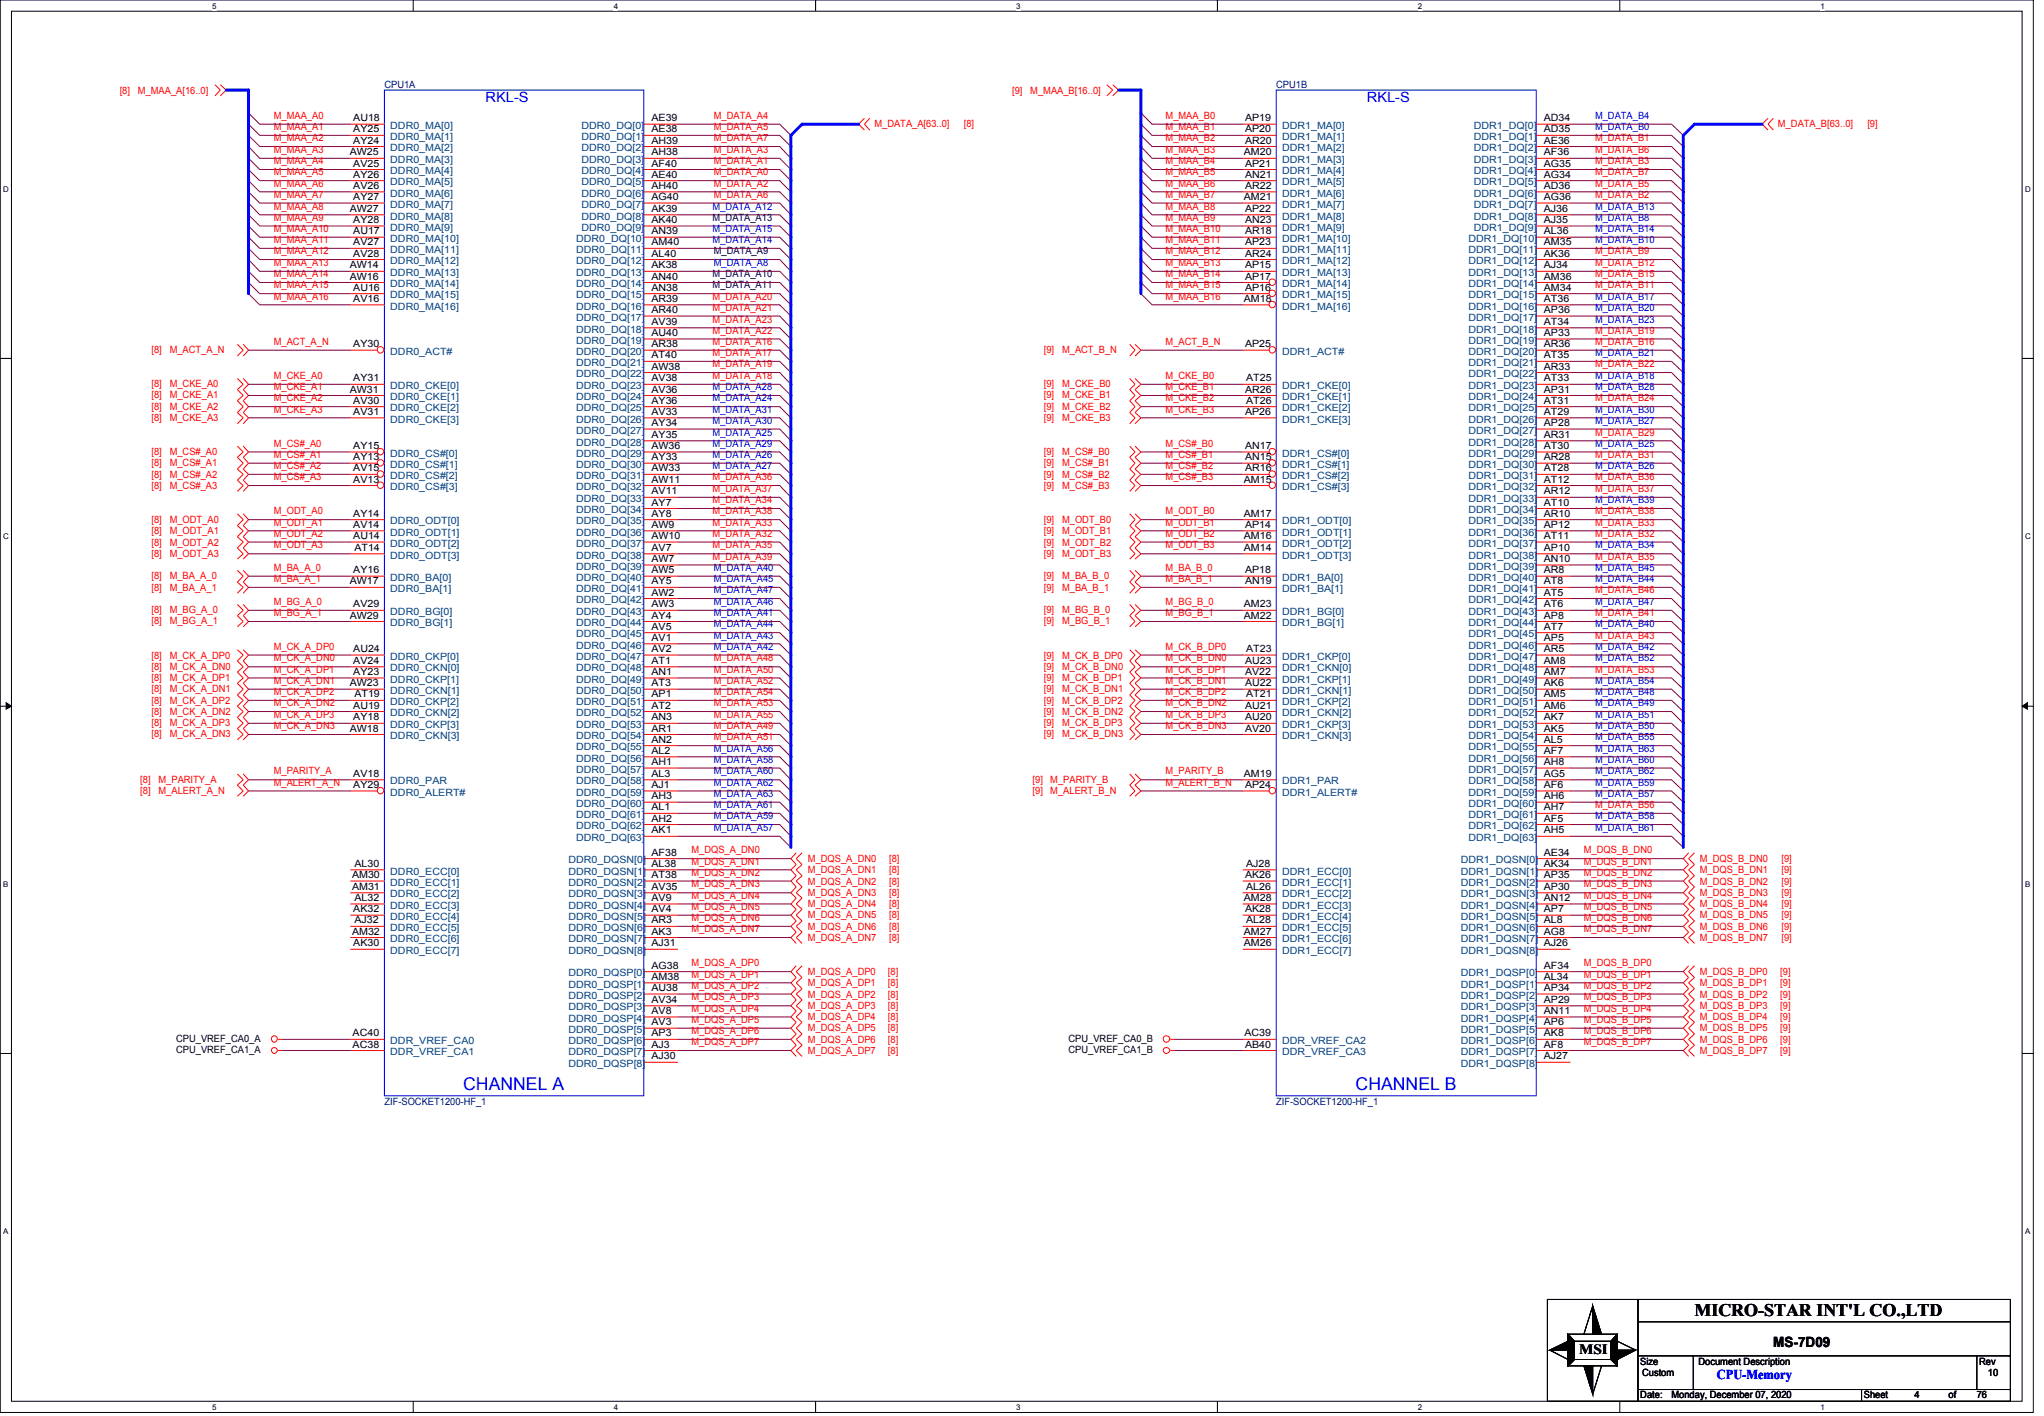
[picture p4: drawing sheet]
<svg xmlns="http://www.w3.org/2000/svg" width="294mm" height="204mm" viewBox="0 0 294 204" stroke-linecap="round" stroke-linejoin="round" font-family="sans-serif">
<defs><g id="words">
<g font-size="2.5" fill="#00f">
<text x="66.7" y="156.8">CHANNEL A</text>
<text x="195.1" y="156.8">CHANNEL B</text>
</g>
<text font-size="2.5" x="243.9" y="189.3">MICRO-STAR INT'L CO.,LTD</text>
<g font-size="2" fill="#00f">
<text x="69.9" y="14.7">RKL-S</text>
<text x="196.7" y="14.7">RKL-S</text>
</g>
<g font-size="2">
<text x="227.3" y="194.7">MSI</text>
<text x="255.2" y="193.7">MS-7D09</text>
</g>
<text font-size="1.9" fill="#00f" x="247.1" y="198.4">CPU-Memory</text>
<g font-size="1.4" fill="#f00">
<text x="17.2" y="13.5">[8]</text>
<text x="19.9" y="13.5">M_MAA_A[16..0]</text>
<text x="39.4" y="17.1">M_MAA_A0</text>
<text x="102.7" y="17.1">M_DATA_A4</text>
<text x="145.7" y="13.5">[9]</text>
<text x="148.3" y="13.5">M_MAA_B[16..0]</text>
<text x="167.8" y="17.1">M_MAA_B0</text>
<text x="39.4" y="18.7">M_MAA_A1</text>
<text x="39.4" y="20.3">M_MAA_A2</text>
<text x="39.4" y="22">M_MAA_A3</text>
<text x="39.4" y="23.6">M_MAA_A4</text>
<text x="102.7" y="18.7">M_DATA_A5</text>
<text x="102.7" y="22">M_DATA_A3</text>
<text x="102.7" y="20.3">M_DATA_A7</text>
<text x="102.7" y="23.6">M_DATA_A1</text>
<text x="125.9" y="18.3">M_DATA_A[63..0]</text>
<text x="138.7" y="18.3">[8]</text>
<text x="167.8" y="18.7">M_MAA_B1</text>
<text x="167.8" y="20.3">M_MAA_B2</text>
<text x="167.8" y="22">M_MAA_B3</text>
<text x="167.8" y="23.6">M_MAA_B4</text>
<text x="229.6" y="23.6">M_DATA_B3</text>
<text x="229.6" y="20.3">M_DATA_B1</text>
<text x="229.6" y="22">M_DATA_B6</text>
<text x="255.9" y="18.3">M_DATA_B[63..0]</text>
<text x="268.8" y="18.3">[9]</text>
<text x="39.4" y="25.2">M_MAA_A5</text>
<text x="39.4" y="26.8">M_MAA_A6</text>
<text x="39.4" y="28.4">M_MAA_A7</text>
<text x="102.7" y="28.4">M_DATA_A6</text>
<text x="102.7" y="26.8">M_DATA_A2</text>
<text x="102.7" y="25.2">M_DATA_A0</text>
<text x="167.8" y="25.2">M_MAA_B5</text>
<text x="167.8" y="26.8">M_MAA_B6</text>
<text x="167.8" y="28.4">M_MAA_B7</text>
<text x="229.6" y="28.4">M_DATA_B2</text>
<text x="229.6" y="26.8">M_DATA_B5</text>
<text x="229.6" y="25.2">M_DATA_B7</text>
<text x="39.4" y="30.1">M_MAA_A8</text>
<text x="39.4" y="31.7">M_MAA_A9</text>
<text x="39.4" y="33.4">M_MAA_A10</text>
<text x="39.4" y="35">M_MAA_A11</text>
<text x="167.8" y="31.7">M_MAA_B9</text>
<text x="167.8" y="33.4">M_MAA_B10</text>
<text x="167.8" y="35">M_MAA_B11</text>
<text x="167.8" y="30.1">M_MAA_B8</text>
<text x="39.4" y="39.9">M_MAA_A14</text>
<text x="39.4" y="41.5">M_MAA_A15</text>
<text x="39.4" y="36.6">M_MAA_A12</text>
<text x="39.4" y="38.3">M_MAA_A13</text>
<text x="167.8" y="39.9">M_MAA_B14</text>
<text x="167.8" y="41.5">M_MAA_B15</text>
<text x="167.8" y="36.6">M_MAA_B12</text>
<text x="167.8" y="38.3">M_MAA_B13</text>
<text x="229.6" y="38.3">M_DATA_B12</text>
<text x="229.6" y="36.6">M_DATA_B9</text>
<text x="229.6" y="41.5">M_DATA_B11</text>
<text x="229.6" y="39.9">M_DATA_B15</text>
<text x="39.4" y="43.1">M_MAA_A16</text>
<text x="102.6" y="43.1">M_DATA_A20</text>
<text x="102.6" y="46.4">M_DATA_A23</text>
<text x="102.6" y="44.7">M_DATA_A21</text>
<text x="167.8" y="43.1">M_MAA_B16</text>
<text x="21.8" y="50.8">[8]</text>
<text x="24.4" y="50.8">M_ACT_A_N</text>
<text x="39.4" y="49.6">M_ACT_A_N</text>
<text x="102.6" y="49.6">M_DATA_A16</text>
<text x="102.6" y="48">M_DATA_A22</text>
<text x="102.6" y="52.8">M_DATA_A19</text>
<text x="102.6" y="51.2">M_DATA_A17</text>
<text x="150.2" y="50.8">[9]</text>
<text x="152.9" y="50.8">M_ACT_B_N</text>
<text x="167.8" y="49.6">M_ACT_B_N</text>
<text x="229.6" y="48">M_DATA_B19</text>
<text x="229.6" y="49.6">M_DATA_B16</text>
<text x="229.6" y="52.8">M_DATA_B22</text>
<text x="21.8" y="55.7">[8]</text>
<text x="21.8" y="57.3">[8]</text>
<text x="21.8" y="58.9">[8]</text>
<text x="24.4" y="55.7">M_CKE_A0</text>
<text x="24.4" y="57.3">M_CKE_A1</text>
<text x="24.4" y="58.9">M_CKE_A2</text>
<text x="39.4" y="54.5">M_CKE_A0</text>
<text x="39.4" y="56.1">M_CKE_A1</text>
<text x="39.4" y="57.7">M_CKE_A2</text>
<text x="39.4" y="59.4">M_CKE_A3</text>
<text x="102.6" y="54.5">M_DATA_A18</text>
<text x="150.2" y="55.7">[9]</text>
<text x="150.2" y="57.3">[9]</text>
<text x="150.2" y="58.9">[9]</text>
<text x="152.9" y="55.7">M_CKE_B0</text>
<text x="152.9" y="57.3">M_CKE_B1</text>
<text x="152.9" y="58.9">M_CKE_B2</text>
<text x="167.8" y="54.5">M_CKE_B0</text>
<text x="167.8" y="56.1">M_CKE_B1</text>
<text x="167.8" y="57.7">M_CKE_B2</text>
<text x="167.8" y="59.4">M_CKE_B3</text>
<text x="229.6" y="57.7">M_DATA_B24</text>
<text x="21.8" y="60.6">[8]</text>
<text x="21.8" y="65.4">[8]</text>
<text x="24.4" y="60.6">M_CKE_A3</text>
<text x="24.4" y="65.4">M_CS#_A0</text>
<text x="39.4" y="64.3">M_CS#_A0</text>
<text x="39.4" y="65.9">M_CS#_A1</text>
<text x="150.2" y="60.6">[9]</text>
<text x="150.2" y="65.4">[9]</text>
<text x="152.9" y="60.6">M_CKE_B3</text>
<text x="152.9" y="65.4">M_CS#_B0</text>
<text x="167.8" y="64.3">M_CS#_B0</text>
<text x="167.8" y="65.9">M_CS#_B1</text>
<text x="229.6" y="65.9">M_DATA_B31</text>
<text x="229.6" y="62.7">M_DATA_B29</text>
<text x="21.8" y="67.1">[8]</text>
<text x="21.8" y="68.7">[8]</text>
<text x="21.8" y="70.4">[8]</text>
<text x="24.4" y="67.1">M_CS#_A1</text>
<text x="24.4" y="68.7">M_CS#_A2</text>
<text x="24.4" y="70.4">M_CS#_A3</text>
<text x="39.4" y="67.5">M_CS#_A2</text>
<text x="39.4" y="69.1">M_CS#_A3</text>
<text x="102.6" y="69.1">M_DATA_A36</text>
<text x="102.6" y="70.8">M_DATA_A37</text>
<text x="150.2" y="67.1">[9]</text>
<text x="150.2" y="68.7">[9]</text>
<text x="150.2" y="70.4">[9]</text>
<text x="152.9" y="67.1">M_CS#_B1</text>
<text x="152.9" y="68.7">M_CS#_B2</text>
<text x="152.9" y="70.4">M_CS#_B3</text>
<text x="167.8" y="67.5">M_CS#_B2</text>
<text x="167.8" y="69.1">M_CS#_B3</text>
<text x="229.6" y="70.8">M_DATA_B37</text>
<text x="229.6" y="69.1">M_DATA_B36</text>
<text x="21.8" y="76.9">[8]</text>
<text x="21.8" y="75.2">[8]</text>
<text x="24.4" y="76.9">M_ODT_A1</text>
<text x="24.4" y="75.2">M_ODT_A0</text>
<text x="39.4" y="74">M_ODT_A0</text>
<text x="39.4" y="75.6">M_ODT_A1</text>
<text x="39.4" y="77.2">M_ODT_A2</text>
<text x="102.6" y="75.6">M_DATA_A33</text>
<text x="102.6" y="74">M_DATA_A38</text>
<text x="102.6" y="72.4">M_DATA_A34</text>
<text x="102.6" y="77.2">M_DATA_A32</text>
<text x="150.2" y="76.9">[9]</text>
<text x="150.2" y="75.2">[9]</text>
<text x="152.9" y="76.9">M_ODT_B1</text>
<text x="152.9" y="75.2">M_ODT_B0</text>
<text x="167.8" y="74">M_ODT_B0</text>
<text x="167.8" y="75.6">M_ODT_B1</text>
<text x="167.8" y="77.2">M_ODT_B2</text>
<text x="229.6" y="77.2">M_DATA_B32</text>
<text x="229.6" y="75.6">M_DATA_B33</text>
<text x="229.6" y="74">M_DATA_B38</text>
<text x="21.8" y="78.5">[8]</text>
<text x="21.8" y="80.1">[8]</text>
<text x="21.8" y="83.3">[8]</text>
<text x="24.4" y="78.5">M_ODT_A2</text>
<text x="24.4" y="80.1">M_ODT_A3</text>
<text x="24.4" y="83.3">M_BA_A_0</text>
<text x="39.4" y="82.1">M_BA_A_0</text>
<text x="39.4" y="83.7">M_BA_A_1</text>
<text x="39.4" y="78.9">M_ODT_A3</text>
<text x="102.6" y="80.5">M_DATA_A39</text>
<text x="102.6" y="78.9">M_DATA_A35</text>
<text x="150.2" y="78.5">[9]</text>
<text x="150.2" y="80.1">[9]</text>
<text x="150.2" y="83.3">[9]</text>
<text x="152.9" y="78.5">M_ODT_B2</text>
<text x="152.9" y="80.1">M_ODT_B3</text>
<text x="152.9" y="83.3">M_BA_B_0</text>
<text x="167.8" y="82.1">M_BA_B_0</text>
<text x="167.8" y="83.7">M_BA_B_1</text>
<text x="167.8" y="78.9">M_ODT_B3</text>
<text x="229.6" y="80.5">M_DATA_B35</text>
<text x="21.8" y="88.2">[8]</text>
<text x="21.8" y="85">[8]</text>
<text x="21.8" y="89.8">[8]</text>
<text x="24.4" y="88.2">M_BG_A_0</text>
<text x="24.4" y="85">M_BA_A_1</text>
<text x="24.4" y="89.8">M_BG_A_1</text>
<text x="39.4" y="87">M_BG_A_0</text>
<text x="39.4" y="88.6">M_BG_A_1</text>
<text x="150.2" y="88.2">[9]</text>
<text x="150.2" y="89.8">[9]</text>
<text x="150.2" y="85">[9]</text>
<text x="152.9" y="88.2">M_BG_B_0</text>
<text x="152.9" y="89.8">M_BG_B_1</text>
<text x="152.9" y="85">M_BA_B_1</text>
<text x="167.8" y="88.6">M_BG_B_1</text>
<text x="167.8" y="87">M_BG_B_0</text>
<text x="229.6" y="88.6">M_DATA_B41</text>
<text x="229.6" y="85.3">M_DATA_B46</text>
<text x="21.8" y="94.7">[8]</text>
<text x="24.4" y="94.7">M_CK_A_DP0</text>
<text x="39.4" y="93.5">M_CK_A_DP0</text>
<text x="39.4" y="95.2">M_CK_A_DN0</text>
<text x="102.7" y="95.2">M_DATA_A48</text>
<text x="150.2" y="94.7">[9]</text>
<text x="152.9" y="94.7">M_CK_B_DP0</text>
<text x="167.8" y="93.5">M_CK_B_DP0</text>
<text x="167.8" y="95.2">M_CK_B_DN0</text>
<text x="229.6" y="91.9">M_DATA_B43</text>
<text x="21.8" y="98">[8]</text>
<text x="21.8" y="96.4">[8]</text>
<text x="21.8" y="99.6">[8]</text>
<text x="21.8" y="101.3">[8]</text>
<text x="24.4" y="98">M_CK_A_DP1</text>
<text x="24.4" y="96.4">M_CK_A_DN0</text>
<text x="24.4" y="99.6">M_CK_A_DN1</text>
<text x="24.4" y="101.3">M_CK_A_DP2</text>
<text x="39.4" y="96.8">M_CK_A_DP1</text>
<text x="39.4" y="98.4">M_CK_A_DN1</text>
<text x="39.4" y="100">M_CK_A_DP2</text>
<text x="39.4" y="101.6">M_CK_A_DN2</text>
<text x="102.7" y="100">M_DATA_A54</text>
<text x="102.7" y="98.4">M_DATA_A52</text>
<text x="102.7" y="96.8">M_DATA_A50</text>
<text x="102.7" y="101.6">M_DATA_A53</text>
<text x="150.2" y="98">[9]</text>
<text x="150.2" y="96.4">[9]</text>
<text x="150.2" y="99.6">[9]</text>
<text x="150.2" y="101.3">[9]</text>
<text x="152.9" y="98">M_CK_B_DP1</text>
<text x="152.9" y="96.4">M_CK_B_DN0</text>
<text x="152.9" y="99.6">M_CK_B_DN1</text>
<text x="152.9" y="101.3">M_CK_B_DP2</text>
<text x="167.8" y="96.8">M_CK_B_DP1</text>
<text x="167.8" y="98.4">M_CK_B_DN1</text>
<text x="167.8" y="100">M_CK_B_DP2</text>
<text x="167.8" y="101.6">M_CK_B_DN2</text>
<text x="229.6" y="96.8">M_DATA_B53</text>
<text x="21.8" y="102.9">[8]</text>
<text x="21.8" y="106.1">[8]</text>
<text x="21.8" y="104.5">[8]</text>
<text x="24.4" y="102.9">M_CK_A_DN2</text>
<text x="24.4" y="106.1">M_CK_A_DN3</text>
<text x="24.4" y="104.5">M_CK_A_DP3</text>
<text x="39.4" y="103.3">M_CK_A_DP3</text>
<text x="39.4" y="104.9">M_CK_A_DN3</text>
<text x="102.7" y="103.3">M_DATA_A55</text>
<text x="102.7" y="104.9">M_DATA_A49</text>
<text x="102.7" y="106.5">M_DATA_A51</text>
<text x="150.2" y="102.9">[9]</text>
<text x="150.2" y="106.1">[9]</text>
<text x="150.2" y="104.5">[9]</text>
<text x="152.9" y="102.9">M_CK_B_DN2</text>
<text x="152.9" y="106.1">M_CK_B_DN3</text>
<text x="152.9" y="104.5">M_CK_B_DP3</text>
<text x="167.8" y="103.3">M_CK_B_DP3</text>
<text x="167.8" y="104.9">M_CK_B_DN3</text>
<text x="20.2" y="112.6">[8]</text>
<text x="22.8" y="112.6">M_PARITY_A</text>
<text x="39.4" y="111.4">M_PARITY_A</text>
<text x="39.4" y="113">M_ALERT_A_N</text>
<text x="148.6" y="112.6">[9]</text>
<text x="151.2" y="112.6">M_PARITY_B</text>
<text x="167.8" y="111.4">M_PARITY_B</text>
<text x="167.8" y="113">M_ALERT_B_N</text>
<text x="20.2" y="114.2">[8]</text>
<text x="22.8" y="114.2">M_ALERT_A_N</text>
<text x="148.6" y="114.2">[9]</text>
<text x="151.2" y="114.2">M_ALERT_B_N</text>
<text x="229.6" y="116.2">M_DATA_B56</text>
<text x="99.5" y="122.8">M_DQS_A_DN0</text>
<text x="99.5" y="124.4">M_DQS_A_DN1</text>
<text x="99.5" y="126">M_DQS_A_DN2</text>
<text x="116.3" y="124">M_DQS_A_DN0</text>
<text x="116.3" y="125.6">M_DQS_A_DN1</text>
<text x="128" y="124">[8]</text>
<text x="128" y="125.6">[8]</text>
<text x="228" y="122.8">M_DQS_B_DN0</text>
<text x="228" y="124.4">M_DQS_B_DN1</text>
<text x="228" y="126">M_DQS_B_DN2</text>
<text x="244.6" y="124">M_DQS_B_DN0</text>
<text x="244.6" y="125.6">M_DQS_B_DN1</text>
<text x="256.4" y="124">[9]</text>
<text x="256.4" y="125.6">[9]</text>
<text x="99.5" y="127.7">M_DQS_A_DN3</text>
<text x="99.5" y="130.9">M_DQS_A_DN5</text>
<text x="99.5" y="129.3">M_DQS_A_DN4</text>
<text x="116.3" y="127.3">M_DQS_A_DN2</text>
<text x="116.3" y="128.9">M_DQS_A_DN3</text>
<text x="116.3" y="130.5">M_DQS_A_DN4</text>
<text x="128" y="127.3">[8]</text>
<text x="128" y="128.9">[8]</text>
<text x="128" y="130.5">[8]</text>
<text x="228" y="127.7">M_DQS_B_DN3</text>
<text x="228" y="129.3">M_DQS_B_DN4</text>
<text x="228" y="130.9">M_DQS_B_DN5</text>
<text x="244.6" y="127.3">M_DQS_B_DN2</text>
<text x="244.6" y="128.9">M_DQS_B_DN3</text>
<text x="244.6" y="130.5">M_DQS_B_DN4</text>
<text x="256.4" y="127.3">[9]</text>
<text x="256.4" y="128.9">[9]</text>
<text x="256.4" y="130.5">[9]</text>
<text x="99.5" y="132.5">M_DQS_A_DN6</text>
<text x="99.5" y="134.1">M_DQS_A_DN7</text>
<text x="116.3" y="132.1">M_DQS_A_DN5</text>
<text x="116.3" y="135.4">M_DQS_A_DN7</text>
<text x="116.3" y="133.8">M_DQS_A_DN6</text>
<text x="128" y="132.1">[8]</text>
<text x="128" y="135.4">[8]</text>
<text x="128" y="133.8">[8]</text>
<text x="228" y="134.1">M_DQS_B_DN7</text>
<text x="228" y="132.5">M_DQS_B_DN6</text>
<text x="244.6" y="133.8">M_DQS_B_DN6</text>
<text x="244.6" y="135.4">M_DQS_B_DN7</text>
<text x="244.6" y="132.1">M_DQS_B_DN5</text>
<text x="256.4" y="133.8">[9]</text>
<text x="256.4" y="135.4">[9]</text>
<text x="256.4" y="132.1">[9]</text>
<text x="99.5" y="139">M_DQS_A_DP0</text>
<text x="99.5" y="140.6">M_DQS_A_DP1</text>
<text x="99.5" y="142.2">M_DQS_A_DP2</text>
<text x="99.5" y="143.9">M_DQS_A_DP3</text>
<text x="116.3" y="140.2">M_DQS_A_DP0</text>
<text x="116.3" y="141.9">M_DQS_A_DP1</text>
<text x="116.3" y="143.5">M_DQS_A_DP2</text>
<text x="127.8" y="140.2">[8]</text>
<text x="127.8" y="141.9">[8]</text>
<text x="127.8" y="143.5">[8]</text>
<text x="228" y="139">M_DQS_B_DP0</text>
<text x="228" y="140.6">M_DQS_B_DP1</text>
<text x="228" y="142.2">M_DQS_B_DP2</text>
<text x="228" y="143.9">M_DQS_B_DP3</text>
<text x="244.6" y="140.2">M_DQS_B_DP0</text>
<text x="244.6" y="141.9">M_DQS_B_DP1</text>
<text x="244.6" y="143.5">M_DQS_B_DP2</text>
<text x="256.2" y="140.2">[9]</text>
<text x="256.2" y="141.9">[9]</text>
<text x="256.2" y="143.5">[9]</text>
<text x="99.5" y="147.2">M_DQS_A_DP5</text>
<text x="99.5" y="145.5">M_DQS_A_DP4</text>
<text x="99.5" y="148.8">M_DQS_A_DP6</text>
<text x="116.3" y="145.1">M_DQS_A_DP3</text>
<text x="116.3" y="146.7">M_DQS_A_DP4</text>
<text x="116.3" y="148.3">M_DQS_A_DP5</text>
<text x="127.8" y="145.1">[8]</text>
<text x="127.8" y="146.7">[8]</text>
<text x="127.8" y="148.3">[8]</text>
<text x="228" y="148.8">M_DQS_B_DP6</text>
<text x="228" y="145.5">M_DQS_B_DP4</text>
<text x="228" y="147.2">M_DQS_B_DP5</text>
<text x="244.6" y="145.1">M_DQS_B_DP3</text>
<text x="244.6" y="146.7">M_DQS_B_DP4</text>
<text x="244.6" y="148.3">M_DQS_B_DP5</text>
<text x="256.2" y="145.1">[9]</text>
<text x="256.2" y="146.7">[9]</text>
<text x="256.2" y="148.3">[9]</text>
<text x="99.5" y="150.4">M_DQS_A_DP7</text>
<text x="116.3" y="150">M_DQS_A_DP6</text>
<text x="116.3" y="151.6">M_DQS_A_DP7</text>
<text x="127.8" y="150">[8]</text>
<text x="127.8" y="151.6">[8]</text>
<text x="228" y="150.4">M_DQS_B_DP7</text>
<text x="244.6" y="150">M_DQS_B_DP6</text>
<text x="244.6" y="151.6">M_DQS_B_DP7</text>
<text x="256.2" y="150">[9]</text>
<text x="256.2" y="151.6">[9]</text>
</g>
<g font-size="1.4">
<text x="50.8" y="17.4">AU18</text>
<text x="93.8" y="17.4">AE39</text>
<text x="179.2" y="17.4">AP19</text>
<text x="222.2" y="17.4">AD34</text>
<text x="50.3" y="22.4">AW25</text>
<text x="50.8" y="19">AY25</text>
<text x="50.8" y="20.7">AY24</text>
<text x="50.8" y="24">AV25</text>
<text x="93.8" y="19">AE38</text>
<text x="93.8" y="20.7">AH39</text>
<text x="93.8" y="22.4">AH38</text>
<text x="93.8" y="24">AF40</text>
<text x="179" y="22.4">AM20</text>
<text x="179.2" y="19">AP20</text>
<text x="179.2" y="20.7">AR20</text>
<text x="179.2" y="24">AP21</text>
<text x="222.2" y="19">AD35</text>
<text x="222.2" y="20.7">AE36</text>
<text x="222.2" y="22.4">AF36</text>
<text x="222.2" y="24">AG35</text>
<text x="50.8" y="25.6">AY26</text>
<text x="50.8" y="27.2">AV26</text>
<text x="50.8" y="28.8">AY27</text>
<text x="93.8" y="25.6">AE40</text>
<text x="93.8" y="27.2">AH40</text>
<text x="93.8" y="28.8">AG40</text>
<text x="179" y="28.8">AM21</text>
<text x="179.2" y="25.6">AN21</text>
<text x="179.2" y="27.2">AR22</text>
<text x="222.2" y="25.6">AG34</text>
<text x="222.2" y="27.2">AD36</text>
<text x="222.2" y="28.8">AG36</text>
<text x="50.3" y="30.5">AW27</text>
<text x="50.8" y="32.1">AY28</text>
<text x="50.8" y="33.7">AU17</text>
<text x="50.8" y="35.3">AV27</text>
<text x="93.8" y="30.5">AK39</text>
<text x="93.8" y="32.1">AK40</text>
<text x="93.8" y="33.7">AN39</text>
<text x="93.8" y="35.3">AM40</text>
<text x="179.2" y="30.5">AP22</text>
<text x="179.2" y="32.1">AN23</text>
<text x="179.2" y="33.7">AR18</text>
<text x="179.2" y="35.3">AP23</text>
<text x="222.2" y="30.5">AJ36</text>
<text x="222.2" y="32.1">AJ35</text>
<text x="222.2" y="33.7">AL36</text>
<text x="222.2" y="35.3">AM35</text>
<text x="50.3" y="38.6">AW14</text>
<text x="50.3" y="40.2">AW16</text>
<text x="50.8" y="36.9">AV28</text>
<text x="50.8" y="41.8">AU16</text>
<text x="93.8" y="36.9">AL40</text>
<text x="93.8" y="38.6">AK38</text>
<text x="93.8" y="40.2">AN40</text>
<text x="93.8" y="41.8">AN38</text>
<text x="179.2" y="36.9">AR24</text>
<text x="179.2" y="38.6">AP15</text>
<text x="179.2" y="40.2">AP17</text>
<text x="179.2" y="41.8">AP16</text>
<text x="222.2" y="36.9">AK36</text>
<text x="222.2" y="38.6">AJ34</text>
<text x="222.2" y="40.2">AM36</text>
<text x="222.2" y="41.8">AM34</text>
<text x="50.8" y="43.4">AV16</text>
<text x="93.8" y="43.4">AR39</text>
<text x="93.8" y="45">AR40</text>
<text x="93.8" y="46.7">AV39</text>
<text x="179" y="43.4">AM18</text>
<text x="222.2" y="43.4">AT36</text>
<text x="222.2" y="45">AP36</text>
<text x="222.2" y="46.7">AT34</text>
<text x="50.8" y="50">AY30</text>
<text x="93.8" y="48.3">AU40</text>
<text x="93.8" y="50">AR38</text>
<text x="93.8" y="51.6">AT40</text>
<text x="93.8" y="53.2">AW38</text>
<text x="179.2" y="50">AP25</text>
<text x="222.2" y="48.3">AP33</text>
<text x="222.2" y="50">AR36</text>
<text x="222.2" y="51.6">AT35</text>
<text x="222.2" y="53.2">AR33</text>
<text x="50.3" y="56.5">AW31</text>
<text x="50.8" y="54.9">AY31</text>
<text x="50.8" y="58.1">AV30</text>
<text x="50.8" y="59.7">AV31</text>
<text x="93.8" y="54.9">AV38</text>
<text x="93.8" y="56.5">AV36</text>
<text x="93.8" y="58.1">AY36</text>
<text x="93.8" y="59.7">AV33</text>
<text x="179.2" y="56.5">AR26</text>
<text x="179.2" y="59.7">AP26</text>
<text x="179.4" y="54.9">AT25</text>
<text x="179.4" y="58.1">AT26</text>
<text x="222.2" y="54.9">AT33</text>
<text x="222.2" y="56.5">AP31</text>
<text x="222.2" y="58.1">AT31</text>
<text x="222.2" y="59.7">AT29</text>
<text x="50.8" y="64.6">AY15</text>
<text x="93.8" y="61.3">AY34</text>
<text x="93.8" y="63">AY35</text>
<text x="93.8" y="64.6">AW36</text>
<text x="179.2" y="64.6">AN17</text>
<text x="222.2" y="61.3">AP28</text>
<text x="222.2" y="63">AR31</text>
<text x="222.2" y="64.6">AT30</text>
<text x="50.8" y="66.2">AY13</text>
<text x="50.8" y="67.8">AV15</text>
<text x="50.8" y="69.4">AV13</text>
<text x="93.8" y="66.2">AY33</text>
<text x="93.8" y="67.8">AW33</text>
<text x="93.8" y="69.4">AW11</text>
<text x="93.8" y="71.1">AV11</text>
<text x="179" y="69.4">AM15</text>
<text x="179.2" y="66.2">AN15</text>
<text x="179.2" y="67.8">AR16</text>
<text x="222.2" y="66.2">AR28</text>
<text x="222.2" y="67.8">AT28</text>
<text x="222.2" y="69.4">AT12</text>
<text x="222.2" y="71.1">AR12</text>
<text x="50.8" y="74.3">AY14</text>
<text x="50.8" y="75.9">AV14</text>
<text x="50.8" y="77.6">AU14</text>
<text x="93.8" y="72.7">AY7</text>
<text x="93.8" y="74.3">AY8</text>
<text x="93.8" y="75.9">AW9</text>
<text x="93.8" y="77.6">AW10</text>
<text x="179" y="74.3">AM17</text>
<text x="179" y="77.6">AM16</text>
<text x="179.2" y="75.9">AP14</text>
<text x="222.2" y="72.7">AT10</text>
<text x="222.2" y="74.3">AR10</text>
<text x="222.2" y="75.9">AP12</text>
<text x="222.2" y="77.6">AT11</text>
<text x="50.8" y="82.5">AY16</text>
<text x="51" y="79.2">AT14</text>
<text x="93.8" y="79.2">AV7</text>
<text x="93.8" y="80.9">AW7</text>
<text x="93.8" y="82.5">AW5</text>
<text x="179" y="79.2">AM14</text>
<text x="179.2" y="82.5">AP18</text>
<text x="222.2" y="79.2">AP10</text>
<text x="222.2" y="80.9">AN10</text>
<text x="222.2" y="82.5">AR8</text>
<text x="50.3" y="84.1">AW17</text>
<text x="50.3" y="89">AW29</text>
<text x="50.8" y="87.4">AV29</text>
<text x="93.8" y="84.1">AY5</text>
<text x="93.8" y="85.7">AW2</text>
<text x="93.8" y="87.4">AW3</text>
<text x="93.8" y="89">AY4</text>
<text x="179" y="87.4">AM23</text>
<text x="179" y="89">AM22</text>
<text x="179.2" y="84.1">AN19</text>
<text x="222.2" y="84.1">AT8</text>
<text x="222.2" y="85.7">AT5</text>
<text x="222.2" y="87.4">AT6</text>
<text x="222.2" y="89">AP8</text>
<text x="50.8" y="93.8">AU24</text>
<text x="50.8" y="95.5">AV24</text>
<text x="93.8" y="90.6">AV5</text>
<text x="93.8" y="92.2">AV1</text>
<text x="93.8" y="93.8">AV2</text>
<text x="93.8" y="95.5">AT1</text>
<text x="179.2" y="95.5">AU23</text>
<text x="179.4" y="93.8">AT23</text>
<text x="222.2" y="90.6">AT7</text>
<text x="222.2" y="92.2">AP5</text>
<text x="222.2" y="93.8">AR5</text>
<text x="222.2" y="95.5">AM8</text>
<text x="50.3" y="98.7">AW23</text>
<text x="50.8" y="97.1">AY23</text>
<text x="50.8" y="101.9">AU19</text>
<text x="51" y="100.3">AT19</text>
<text x="93.8" y="97.1">AN1</text>
<text x="93.8" y="98.7">AT3</text>
<text x="93.8" y="100.3">AP1</text>
<text x="93.8" y="101.9">AT2</text>
<text x="179.2" y="97.1">AV22</text>
<text x="179.2" y="98.7">AU22</text>
<text x="179.2" y="101.9">AU21</text>
<text x="179.4" y="100.3">AT21</text>
<text x="222.2" y="97.1">AM7</text>
<text x="222.2" y="98.7">AK6</text>
<text x="222.2" y="100.3">AM5</text>
<text x="222.2" y="101.9">AM6</text>
<text x="50.3" y="105.2">AW18</text>
<text x="50.8" y="103.6">AY18</text>
<text x="93.8" y="103.6">AN3</text>
<text x="93.8" y="105.2">AR1</text>
<text x="93.8" y="106.8">AN2</text>
<text x="179.2" y="103.6">AU20</text>
<text x="179.2" y="105.2">AV20</text>
<text x="222.2" y="103.6">AK7</text>
<text x="222.2" y="105.2">AK5</text>
<text x="222.2" y="106.8">AL5</text>
<text x="50.8" y="111.8">AV18</text>
<text x="50.8" y="113.4">AY29</text>
<text x="93.8" y="108.5">AL2</text>
<text x="93.8" y="110.1">AH1</text>
<text x="93.8" y="111.8">AL3</text>
<text x="93.8" y="113.4">AJ1</text>
<text x="179" y="111.8">AM19</text>
<text x="179.2" y="113.4">AP24</text>
<text x="222.2" y="108.5">AF7</text>
<text x="222.2" y="110.1">AH8</text>
<text x="222.2" y="111.8">AG5</text>
<text x="222.2" y="113.4">AF6</text>
<text x="93.8" y="115">AH3</text>
<text x="93.8" y="116.6">AL1</text>
<text x="93.8" y="118.2">AH2</text>
<text x="93.8" y="119.9">AK1</text>
<text x="222.2" y="115">AH6</text>
<text x="222.2" y="116.6">AH7</text>
<text x="222.2" y="118.2">AF5</text>
<text x="222.2" y="119.9">AH5</text>
<text x="51" y="124.7">AL30</text>
<text x="93.8" y="124.7">AL38</text>
<text x="93.8" y="123.1">AF38</text>
<text x="179.4" y="124.7">AJ28</text>
<text x="222.2" y="124.7">AK34</text>
<text x="222.2" y="123.1">AE34</text>
<text x="50.7" y="128">AM31</text>
<text x="50.7" y="126.3">AM30</text>
<text x="50.8" y="131.2">AK32</text>
<text x="51" y="129.6">AL32</text>
<text x="93.8" y="131.2">AV4</text>
<text x="93.8" y="128">AV35</text>
<text x="93.8" y="129.6">AV9</text>
<text x="93.8" y="126.3">AT38</text>
<text x="179" y="129.6">AM28</text>
<text x="179.2" y="126.3">AK26</text>
<text x="179.2" y="131.2">AK28</text>
<text x="179.4" y="128">AL26</text>
<text x="222.2" y="128">AP30</text>
<text x="222.2" y="129.6">AN12</text>
<text x="222.2" y="131.2">AP7</text>
<text x="222.2" y="126.3">AP35</text>
<text x="50.7" y="134.5">AM32</text>
<text x="50.8" y="136.1">AK30</text>
<text x="51" y="132.8">AJ32</text>
<text x="93.8" y="136.1">AJ31</text>
<text x="93.8" y="134.5">AK3</text>
<text x="93.8" y="132.8">AR3</text>
<text x="179" y="136.1">AM26</text>
<text x="179" y="134.5">AM27</text>
<text x="179.4" y="132.8">AL28</text>
<text x="222.2" y="136.1">AJ26</text>
<text x="222.2" y="134.5">AG8</text>
<text x="222.2" y="132.8">AL8</text>
<text x="93.8" y="142.6">AU38</text>
<text x="93.8" y="141">AM38</text>
<text x="93.8" y="139.4">AG38</text>
<text x="222.2" y="139.4">AF34</text>
<text x="222.2" y="141">AL34</text>
<text x="222.2" y="142.6">AP34</text>
<text x="25.4" y="149.9">CPU_VREF_CA0_A</text>
<text x="50.8" y="149.1">AC40</text>
<text x="93.8" y="149.1">AP3</text>
<text x="93.8" y="147.5">AV3</text>
<text x="93.8" y="145.9">AV8</text>
<text x="93.8" y="144.3">AV34</text>
<text x="153.8" y="149.9">CPU_VREF_CA0_B</text>
<text x="179.1" y="149.1">AC39</text>
<text x="222.2" y="144.3">AP29</text>
<text x="222.2" y="147.5">AP6</text>
<text x="222.2" y="145.9">AN11</text>
<text x="222.2" y="149.1">AK8</text>
<text x="25.4" y="151.5">CPU_VREF_CA1_A</text>
<text x="50.8" y="150.7">AC38</text>
<text x="93.8" y="152.4">AJ30</text>
<text x="93.8" y="150.7">AJ3</text>
<text x="153.8" y="151.5">CPU_VREF_CA1_B</text>
<text x="179.2" y="150.7">AB40</text>
<text x="222.2" y="150.7">AF8</text>
<text x="222.2" y="152.4">AJ27</text>
<text x="236.1" y="196.3">Size</text>
<text x="236.3" y="198">Custom</text>
<text x="244.5" y="196.3">Document Description</text>
<text x="284.9" y="196.3">Rev</text>
<text x="286.1" y="198">10</text>
<text x="236.1" y="201.2">Date:</text>
<text x="240.6" y="201.2">Monday, December 07, 2020</text>
<text x="268.3" y="201.2">Sheet</text>
<text x="275.5" y="201.2">4</text>
<text x="280.5" y="201.2">of</text>
<text x="284.5" y="201.2">76</text>
</g>
<g font-size="1.4" fill="#000080">
<text x="55.3" y="12.6">CPU1A</text>
<text x="183.7" y="12.6">CPU1B</text>
<text x="55.3" y="158.9">ZIF-SOCKET1200-HF_1</text>
<text x="183.7" y="158.9">ZIF-SOCKET1200-HF_1</text>
</g>
<g font-size="1.4" fill="#00f">
<text x="229.6" y="17.1">M_DATA_B4</text>
<text x="229.6" y="18.7">M_DATA_B0</text>
<text x="102.6" y="30.1">M_DATA_A12</text>
<text x="102.6" y="35">M_DATA_A14</text>
<text x="102.6" y="33.4">M_DATA_A15</text>
<text x="229.6" y="35">M_DATA_B10</text>
<text x="229.6" y="31.7">M_DATA_B8</text>
<text x="229.6" y="33.4">M_DATA_B14</text>
<text x="229.6" y="30.1">M_DATA_B13</text>
<text x="102.7" y="38.3">M_DATA_A8</text>
<text x="229.6" y="46.4">M_DATA_B23</text>
<text x="229.6" y="43.1">M_DATA_B17</text>
<text x="229.6" y="44.7">M_DATA_B20</text>
<text x="229.6" y="51.2">M_DATA_B21</text>
<text x="102.6" y="56.1">M_DATA_A28</text>
<text x="102.6" y="57.7">M_DATA_A24</text>
<text x="102.6" y="59.4">M_DATA_A31</text>
<text x="229.6" y="59.4">M_DATA_B30</text>
<text x="229.6" y="54.5">M_DATA_B18</text>
<text x="229.6" y="56.1">M_DATA_B28</text>
<text x="102.6" y="62.7">M_DATA_A25</text>
<text x="102.6" y="61">M_DATA_A30</text>
<text x="102.6" y="65.9">M_DATA_A26</text>
<text x="102.6" y="64.3">M_DATA_A29</text>
<text x="229.6" y="61">M_DATA_B27</text>
<text x="229.6" y="64.3">M_DATA_B25</text>
<text x="102.6" y="67.5">M_DATA_A27</text>
<text x="229.6" y="67.5">M_DATA_B26</text>
<text x="229.6" y="72.4">M_DATA_B39</text>
<text x="102.7" y="83.7">M_DATA_A45</text>
<text x="102.7" y="82.1">M_DATA_A40</text>
<text x="229.6" y="83.7">M_DATA_B44</text>
<text x="229.6" y="78.9">M_DATA_B34</text>
<text x="229.6" y="82.1">M_DATA_B45</text>
<text x="102.7" y="85.3">M_DATA_A47</text>
<text x="102.7" y="87">M_DATA_A46</text>
<text x="102.7" y="88.6">M_DATA_A41</text>
<text x="229.6" y="87">M_DATA_B47</text>
<text x="102.7" y="93.5">M_DATA_A42</text>
<text x="102.7" y="91.9">M_DATA_A43</text>
<text x="102.7" y="90.3">M_DATA_A44</text>
<text x="229.6" y="95.2">M_DATA_B52</text>
<text x="229.6" y="93.5">M_DATA_B42</text>
<text x="229.6" y="90.3">M_DATA_B40</text>
<text x="229.6" y="100">M_DATA_B48</text>
<text x="229.6" y="101.6">M_DATA_B49</text>
<text x="229.6" y="98.4">M_DATA_B54</text>
<text x="229.6" y="106.5">M_DATA_B55</text>
<text x="229.6" y="104.9">M_DATA_B50</text>
<text x="229.6" y="103.3">M_DATA_B51</text>
<text x="102.7" y="111.4">M_DATA_A60</text>
<text x="102.7" y="109.7">M_DATA_A58</text>
<text x="102.7" y="108.1">M_DATA_A56</text>
<text x="102.7" y="113">M_DATA_A62</text>
<text x="229.6" y="111.4">M_DATA_B62</text>
<text x="229.6" y="109.7">M_DATA_B60</text>
<text x="229.6" y="108.1">M_DATA_B63</text>
<text x="229.6" y="113">M_DATA_B59</text>
<text x="102.7" y="117.9">M_DATA_A59</text>
<text x="102.7" y="116.2">M_DATA_A61</text>
<text x="102.7" y="114.6">M_DATA_A63</text>
<text x="102.7" y="119.5">M_DATA_A57</text>
<text x="229.6" y="114.6">M_DATA_B57</text>
<text x="229.6" y="117.9">M_DATA_B58</text>
<text x="229.6" y="119.5">M_DATA_B61</text>
</g>
<g font-size="1.4" fill="#004080">
<text x="56.2" y="18.5">DDR0_MA[0]</text>
<text x="56.2" y="20.2">DDR0_MA[1]</text>
<text x="56.2" y="21.8">DDR0_MA[2]</text>
<text x="56.2" y="23.5">DDR0_MA[3]</text>
<text x="83.7" y="18.5">DDR0_DQ[0]</text>
<text x="83.7" y="20.2">DDR0_DQ[1]</text>
<text x="83.7" y="21.8">DDR0_DQ[2]</text>
<text x="83.7" y="23.5">DDR0_DQ[3]</text>
<text x="184.5" y="18.5">DDR1_MA[0]</text>
<text x="184.5" y="20.2">DDR1_MA[1]</text>
<text x="184.5" y="21.8">DDR1_MA[2]</text>
<text x="184.5" y="23.5">DDR1_MA[3]</text>
<text x="212.1" y="18.5">DDR1_DQ[0]</text>
<text x="212.1" y="20.2">DDR1_DQ[1]</text>
<text x="212.1" y="21.8">DDR1_DQ[2]</text>
<text x="212.1" y="23.5">DDR1_DQ[3]</text>
<text x="56.2" y="25.1">DDR0_MA[4]</text>
<text x="56.2" y="26.7">DDR0_MA[5]</text>
<text x="56.2" y="28.3">DDR0_MA[6]</text>
<text x="56.2" y="29.9">DDR0_MA[7]</text>
<text x="83.7" y="25.1">DDR0_DQ[4]</text>
<text x="83.7" y="26.7">DDR0_DQ[5]</text>
<text x="83.7" y="28.3">DDR0_DQ[6]</text>
<text x="83.7" y="29.9">DDR0_DQ[7]</text>
<text x="184.5" y="25.1">DDR1_MA[4]</text>
<text x="184.5" y="26.7">DDR1_MA[5]</text>
<text x="184.5" y="28.3">DDR1_MA[6]</text>
<text x="184.5" y="29.9">DDR1_MA[7]</text>
<text x="212.1" y="25.1">DDR1_DQ[4]</text>
<text x="212.1" y="26.7">DDR1_DQ[5]</text>
<text x="212.1" y="28.3">DDR1_DQ[6]</text>
<text x="212.1" y="29.9">DDR1_DQ[7]</text>
<text x="56.2" y="31.6">DDR0_MA[8]</text>
<text x="56.2" y="33.2">DDR0_MA[9]</text>
<text x="56.2" y="34.8">DDR0_MA[10]</text>
<text x="82.9" y="34.8">DDR0_DQ[10]</text>
<text x="83.7" y="31.6">DDR0_DQ[8]</text>
<text x="83.7" y="33.2">DDR0_DQ[9]</text>
<text x="184.5" y="31.6">DDR1_MA[8]</text>
<text x="184.5" y="33.2">DDR1_MA[9]</text>
<text x="184.5" y="34.8">DDR1_MA[10]</text>
<text x="211.4" y="34.8">DDR1_DQ[10]</text>
<text x="212.1" y="31.6">DDR1_DQ[8]</text>
<text x="212.1" y="33.2">DDR1_DQ[9]</text>
<text x="56.2" y="36.4">DDR0_MA[11]</text>
<text x="56.2" y="38">DDR0_MA[12]</text>
<text x="56.2" y="39.7">DDR0_MA[13]</text>
<text x="56.2" y="41.3">DDR0_MA[14]</text>
<text x="82.9" y="36.4">DDR0_DQ[11]</text>
<text x="82.9" y="38">DDR0_DQ[12]</text>
<text x="82.9" y="39.7">DDR0_DQ[13]</text>
<text x="82.9" y="41.3">DDR0_DQ[14]</text>
<text x="184.5" y="36.4">DDR1_MA[11]</text>
<text x="184.5" y="38">DDR1_MA[12]</text>
<text x="184.5" y="39.7">DDR1_MA[13]</text>
<text x="184.5" y="41.3">DDR1_MA[14]</text>
<text x="211.4" y="36.4">DDR1_DQ[11]</text>
<text x="211.4" y="38">DDR1_DQ[12]</text>
<text x="211.4" y="39.7">DDR1_DQ[13]</text>
<text x="211.4" y="41.3">DDR1_DQ[14]</text>
<text x="56.2" y="44.5">DDR0_MA[16]</text>
<text x="56.2" y="42.9">DDR0_MA[15]</text>
<text x="82.9" y="42.9">DDR0_DQ[15]</text>
<text x="82.9" y="44.5">DDR0_DQ[16]</text>
<text x="82.9" y="46.1">DDR0_DQ[17]</text>
<text x="82.9" y="47.8">DDR0_DQ[18]</text>
<text x="184.5" y="44.5">DDR1_MA[16]</text>
<text x="184.5" y="42.9">DDR1_MA[15]</text>
<text x="211.4" y="42.9">DDR1_DQ[15]</text>
<text x="211.4" y="44.5">DDR1_DQ[16]</text>
<text x="211.4" y="46.1">DDR1_DQ[17]</text>
<text x="211.4" y="47.8">DDR1_DQ[18]</text>
<text x="56.2" y="51.1">DDR0_ACT#</text>
<text x="82.9" y="49.4">DDR0_DQ[19]</text>
<text x="82.9" y="51.1">DDR0_DQ[20]</text>
<text x="82.9" y="52.7">DDR0_DQ[21]</text>
<text x="184.5" y="51.1">DDR1_ACT#</text>
<text x="211.4" y="49.4">DDR1_DQ[19]</text>
<text x="211.4" y="51.1">DDR1_DQ[20]</text>
<text x="211.4" y="52.7">DDR1_DQ[21]</text>
<text x="56.2" y="56">DDR0_CKE[0]</text>
<text x="56.2" y="57.6">DDR0_CKE[1]</text>
<text x="56.2" y="59.2">DDR0_CKE[2]</text>
<text x="82.9" y="54.3">DDR0_DQ[22]</text>
<text x="82.9" y="56">DDR0_DQ[23]</text>
<text x="82.9" y="57.6">DDR0_DQ[24]</text>
<text x="82.9" y="59.2">DDR0_DQ[25]</text>
<text x="184.5" y="56">DDR1_CKE[0]</text>
<text x="184.5" y="57.6">DDR1_CKE[1]</text>
<text x="184.5" y="59.2">DDR1_CKE[2]</text>
<text x="211.4" y="54.3">DDR1_DQ[22]</text>
<text x="211.4" y="56">DDR1_DQ[23]</text>
<text x="211.4" y="57.6">DDR1_DQ[24]</text>
<text x="211.4" y="59.2">DDR1_DQ[25]</text>
<text x="56.2" y="60.8">DDR0_CKE[3]</text>
<text x="56.2" y="65.7">DDR0_CS#[0]</text>
<text x="82.9" y="60.8">DDR0_DQ[26]</text>
<text x="82.9" y="62.4">DDR0_DQ[27]</text>
<text x="82.9" y="64.1">DDR0_DQ[28]</text>
<text x="82.9" y="65.7">DDR0_DQ[29]</text>
<text x="184.5" y="60.8">DDR1_CKE[3]</text>
<text x="184.5" y="65.7">DDR1_CS#[0]</text>
<text x="211.4" y="60.8">DDR1_DQ[26]</text>
<text x="211.4" y="62.4">DDR1_DQ[27]</text>
<text x="211.4" y="64.1">DDR1_DQ[28]</text>
<text x="211.4" y="65.7">DDR1_DQ[29]</text>
<text x="56.2" y="67.3">DDR0_CS#[1]</text>
<text x="56.2" y="68.9">DDR0_CS#[2]</text>
<text x="56.2" y="70.5">DDR0_CS#[3]</text>
<text x="82.9" y="67.3">DDR0_DQ[30]</text>
<text x="82.9" y="68.9">DDR0_DQ[31]</text>
<text x="82.9" y="70.5">DDR0_DQ[32]</text>
<text x="184.5" y="67.3">DDR1_CS#[1]</text>
<text x="184.5" y="68.9">DDR1_CS#[2]</text>
<text x="184.5" y="70.5">DDR1_CS#[3]</text>
<text x="211.4" y="67.3">DDR1_DQ[30]</text>
<text x="211.4" y="68.9">DDR1_DQ[31]</text>
<text x="211.4" y="70.5">DDR1_DQ[32]</text>
<text x="56.2" y="75.4">DDR0_ODT[0]</text>
<text x="56.2" y="77">DDR0_ODT[1]</text>
<text x="82.9" y="72.2">DDR0_DQ[33]</text>
<text x="82.9" y="73.8">DDR0_DQ[34]</text>
<text x="82.9" y="75.4">DDR0_DQ[35]</text>
<text x="82.9" y="77">DDR0_DQ[36]</text>
<text x="184.5" y="75.4">DDR1_ODT[0]</text>
<text x="184.5" y="77">DDR1_ODT[1]</text>
<text x="211.4" y="72.2">DDR1_DQ[33]</text>
<text x="211.4" y="73.8">DDR1_DQ[34]</text>
<text x="211.4" y="75.4">DDR1_DQ[35]</text>
<text x="211.4" y="77">DDR1_DQ[36]</text>
<text x="56.2" y="78.7">DDR0_ODT[2]</text>
<text x="56.2" y="80.3">DDR0_ODT[3]</text>
<text x="56.2" y="83.6">DDR0_BA[0]</text>
<text x="82.9" y="78.7">DDR0_DQ[37]</text>
<text x="82.9" y="80.3">DDR0_DQ[38]</text>
<text x="82.9" y="82">DDR0_DQ[39]</text>
<text x="82.9" y="83.6">DDR0_DQ[40]</text>
<text x="184.5" y="83.6">DDR1_BA[0]</text>
<text x="184.5" y="78.7">DDR1_ODT[2]</text>
<text x="184.5" y="80.3">DDR1_ODT[3]</text>
<text x="211.4" y="78.7">DDR1_DQ[37]</text>
<text x="211.4" y="80.3">DDR1_DQ[38]</text>
<text x="211.4" y="82">DDR1_DQ[39]</text>
<text x="211.4" y="83.6">DDR1_DQ[40]</text>
<text x="56.2" y="85.2">DDR0_BA[1]</text>
<text x="56.2" y="88.5">DDR0_BG[0]</text>
<text x="82.9" y="85.2">DDR0_DQ[41]</text>
<text x="82.9" y="86.8">DDR0_DQ[42]</text>
<text x="82.9" y="88.5">DDR0_DQ[43]</text>
<text x="184.5" y="85.2">DDR1_BA[1]</text>
<text x="184.5" y="88.5">DDR1_BG[0]</text>
<text x="211.4" y="85.2">DDR1_DQ[41]</text>
<text x="211.4" y="86.8">DDR1_DQ[42]</text>
<text x="211.4" y="88.5">DDR1_DQ[43]</text>
<text x="56.2" y="94.9">DDR0_CKP[0]</text>
<text x="56.2" y="90.1">DDR0_BG[1]</text>
<text x="82.9" y="90.1">DDR0_DQ[44]</text>
<text x="82.9" y="91.7">DDR0_DQ[45]</text>
<text x="82.9" y="93.3">DDR0_DQ[46]</text>
<text x="82.9" y="94.9">DDR0_DQ[47]</text>
<text x="184.5" y="94.9">DDR1_CKP[0]</text>
<text x="184.5" y="90.1">DDR1_BG[1]</text>
<text x="211.4" y="90.1">DDR1_DQ[44]</text>
<text x="211.4" y="91.7">DDR1_DQ[45]</text>
<text x="211.4" y="93.3">DDR1_DQ[46]</text>
<text x="211.4" y="94.9">DDR1_DQ[47]</text>
<text x="56.2" y="96.6">DDR0_CKN[0]</text>
<text x="56.2" y="98.2">DDR0_CKP[1]</text>
<text x="56.2" y="99.8">DDR0_CKN[1]</text>
<text x="56.2" y="101.4">DDR0_CKP[2]</text>
<text x="82.9" y="96.6">DDR0_DQ[48]</text>
<text x="82.9" y="98.2">DDR0_DQ[49]</text>
<text x="82.9" y="99.8">DDR0_DQ[50]</text>
<text x="82.9" y="101.4">DDR0_DQ[51]</text>
<text x="184.5" y="96.6">DDR1_CKN[0]</text>
<text x="184.5" y="98.2">DDR1_CKP[1]</text>
<text x="184.5" y="99.8">DDR1_CKN[1]</text>
<text x="184.5" y="101.4">DDR1_CKP[2]</text>
<text x="211.4" y="96.6">DDR1_DQ[48]</text>
<text x="211.4" y="98.2">DDR1_DQ[49]</text>
<text x="211.4" y="99.8">DDR1_DQ[50]</text>
<text x="211.4" y="101.4">DDR1_DQ[51]</text>
<text x="56.2" y="103">DDR0_CKN[2]</text>
<text x="56.2" y="104.7">DDR0_CKP[3]</text>
<text x="56.2" y="106.3">DDR0_CKN[3]</text>
<text x="82.9" y="103">DDR0_DQ[52]</text>
<text x="82.9" y="104.7">DDR0_DQ[53]</text>
<text x="82.9" y="106.3">DDR0_DQ[54]</text>
<text x="82.9" y="107.9">DDR0_DQ[55]</text>
<text x="184.5" y="103">DDR1_CKN[2]</text>
<text x="184.5" y="104.7">DDR1_CKP[3]</text>
<text x="184.5" y="106.3">DDR1_CKN[3]</text>
<text x="211.4" y="103">DDR1_DQ[52]</text>
<text x="211.4" y="104.7">DDR1_DQ[53]</text>
<text x="211.4" y="106.3">DDR1_DQ[54]</text>
<text x="211.4" y="107.9">DDR1_DQ[55]</text>
<text x="56.2" y="112.9">DDR0_PAR</text>
<text x="82.9" y="109.6">DDR0_DQ[56]</text>
<text x="82.9" y="111.2">DDR0_DQ[57]</text>
<text x="82.9" y="112.9">DDR0_DQ[58]</text>
<text x="184.5" y="112.9">DDR1_PAR</text>
<text x="211.4" y="109.6">DDR1_DQ[56]</text>
<text x="211.4" y="111.2">DDR1_DQ[57]</text>
<text x="211.4" y="112.9">DDR1_DQ[58]</text>
<text x="56.2" y="114.5">DDR0_ALERT#</text>
<text x="82.9" y="114.5">DDR0_DQ[59]</text>
<text x="82.9" y="116.1">DDR0_DQ[60]</text>
<text x="82.9" y="117.7">DDR0_DQ[61]</text>
<text x="82.9" y="119.3">DDR0_DQ[62]</text>
<text x="184.5" y="114.5">DDR1_ALERT#</text>
<text x="211.4" y="114.5">DDR1_DQ[59]</text>
<text x="211.4" y="116.1">DDR1_DQ[60]</text>
<text x="211.4" y="117.7">DDR1_DQ[61]</text>
<text x="211.4" y="119.3">DDR1_DQ[62]</text>
<text x="56.2" y="125.8">DDR0_ECC[0]</text>
<text x="81.8" y="125.8">DDR0_DQSN[1]</text>
<text x="81.8" y="124.2">DDR0_DQSN[0]</text>
<text x="82.9" y="121">DDR0_DQ[63]</text>
<text x="184.5" y="125.8">DDR1_ECC[0]</text>
<text x="210.3" y="125.8">DDR1_DQSN[1]</text>
<text x="210.3" y="124.2">DDR1_DQSN[0]</text>
<text x="211.4" y="121">DDR1_DQ[63]</text>
<text x="56.2" y="130.7">DDR0_ECC[3]</text>
<text x="56.2" y="129.1">DDR0_ECC[2]</text>
<text x="56.2" y="127.4">DDR0_ECC[1]</text>
<text x="81.8" y="129.1">DDR0_DQSN[3]</text>
<text x="81.8" y="130.7">DDR0_DQSN[4]</text>
<text x="81.8" y="127.4">DDR0_DQSN[2]</text>
<text x="184.5" y="127.4">DDR1_ECC[1]</text>
<text x="184.5" y="129.1">DDR1_ECC[2]</text>
<text x="184.5" y="130.7">DDR1_ECC[3]</text>
<text x="210.3" y="129.1">DDR1_DQSN[3]</text>
<text x="210.3" y="130.7">DDR1_DQSN[4]</text>
<text x="210.3" y="127.4">DDR1_DQSN[2]</text>
<text x="56.2" y="135.6">DDR0_ECC[6]</text>
<text x="56.2" y="132.3">DDR0_ECC[4]</text>
<text x="56.2" y="137.2">DDR0_ECC[7]</text>
<text x="56.2" y="133.9">DDR0_ECC[5]</text>
<text x="81.8" y="137.2">DDR0_DQSN[8]</text>
<text x="81.8" y="135.6">DDR0_DQSN[7]</text>
<text x="81.8" y="132.3">DDR0_DQSN[5]</text>
<text x="81.8" y="133.9">DDR0_DQSN[6]</text>
<text x="184.5" y="133.9">DDR1_ECC[5]</text>
<text x="184.5" y="132.3">DDR1_ECC[4]</text>
<text x="184.5" y="137.2">DDR1_ECC[7]</text>
<text x="184.5" y="135.6">DDR1_ECC[6]</text>
<text x="210.3" y="132.3">DDR1_DQSN[5]</text>
<text x="210.3" y="137.2">DDR1_DQSN[8]</text>
<text x="210.3" y="135.6">DDR1_DQSN[7]</text>
<text x="210.3" y="133.9">DDR1_DQSN[6]</text>
<text x="81.8" y="143.7">DDR0_DQSP[2]</text>
<text x="81.8" y="142.1">DDR0_DQSP[1]</text>
<text x="81.8" y="140.5">DDR0_DQSP[0]</text>
<text x="210.3" y="140.5">DDR1_DQSP[0]</text>
<text x="210.3" y="142.1">DDR1_DQSP[1]</text>
<text x="210.3" y="143.7">DDR1_DQSP[2]</text>
<text x="81.8" y="148.6">DDR0_DQSP[5]</text>
<text x="81.8" y="147">DDR0_DQSP[4]</text>
<text x="81.8" y="145.4">DDR0_DQSP[3]</text>
<text x="210.3" y="145.4">DDR1_DQSP[3]</text>
<text x="210.3" y="148.6">DDR1_DQSP[5]</text>
<text x="210.3" y="147">DDR1_DQSP[4]</text>
<text x="56.2" y="150.2">DDR_VREF_CA0</text>
<text x="56.2" y="151.8">DDR_VREF_CA1</text>
<text x="81.8" y="153.5">DDR0_DQSP[8]</text>
<text x="81.8" y="151.8">DDR0_DQSP[7]</text>
<text x="81.8" y="150.2">DDR0_DQSP[6]</text>
<text x="184.5" y="151.8">DDR_VREF_CA3</text>
<text x="184.5" y="150.2">DDR_VREF_CA2</text>
<text x="210.3" y="150.2">DDR1_DQSP[6]</text>
<text x="210.3" y="151.8">DDR1_DQSP[7]</text>
<text x="210.3" y="153.5">DDR1_DQSP[8]</text>
</g>
<g font-size="1.4" fill="#000040">
<text x="102.6" y="31.7">M_DATA_A13</text>
<text x="102.6" y="41.5">M_DATA_A11</text>
<text x="102.6" y="39.9">M_DATA_A10</text>
<text x="102.7" y="36.6">M_DATA_A9</text>
</g>
<g font-size="1.1">
<text x="30.5" y="1.3">5</text>
<text x="88.3" y="1.3">4</text>
<text x="146.3" y="1.3">3</text>
<text x="204.1" y="1.3">2</text>
<text x="262" y="1.3">1</text>
<text x=".5" y="27.6">D</text>
<text x="291.5" y="27.6">D</text>
<text x=".5" y="77.6">C</text>
<text x="291.5" y="77.6">C</text>
<text x=".5" y="127.6">B</text>
<text x="291.5" y="127.6">B</text>
<text x=".5" y="177.5">A</text>
<text x="291.5" y="177.5">A</text>
<text x="30.5" y="202.9">5</text>
<text x="88.3" y="202.9">4</text>
<text x="146.3" y="202.9">3</text>
<text x="204.1" y="202.9">2</text>
<text x="262" y="202.9">1</text>
</g>
</g></defs>
<path d="M0 0h292.7v203.2h-292.7zM1.6 1.6h289.4v200h-289.4z" fill="none" stroke="#000" stroke-width=".14"/>
<g fill="#fff">
<path d="M30.5 .3h.6v1.2h-.6z"/>
<path d="M30.5 201.9h.6v1.2h-.6z"/>
</g>
<path d="M59.5 0v1.6M59.5 201.6v1.6" fill="none" stroke="#000" stroke-width=".14"/>
<g fill="#fff">
<path d="M88.3 .3h.6v1.2h-.6z"/>
<path d="M88.3 201.9h.6v1.2h-.6z"/>
</g>
<path d="M117.4 0v1.6M117.4 201.6v1.6" fill="none" stroke="#000" stroke-width=".14"/>
<g fill="#fff">
<path d="M146.3 .3h.6v1.2h-.6z"/>
<path d="M146.3 201.9h.6v1.2h-.6z"/>
</g>
<path d="M175.2 0v1.6M175.2 201.6v1.6" fill="none" stroke="#000" stroke-width=".14"/>
<g fill="#fff">
<path d="M204.1 .3h.6v1.2h-.6z"/>
<path d="M204.1 201.9h.6v1.2h-.6z"/>
</g>
<path d="M233.1 0v1.6M233.1 201.6v1.6" fill="none" stroke="#000" stroke-width=".14"/>
<g fill="#fff">
<path d="M262 .3h.6v1.2h-.6z"/>
<path d="M262 201.9h.6v1.2h-.6z"/>
<path d="M.5 26.6h.7v1.3h-.7z"/>
<path d="M291.5 26.6h.7v1.3h-.7z"/>
<path d="M.5 76.5h.7v1.3h-.7z"/>
<path d="M291.5 76.5h.7v1.3h-.7z"/>
</g>
<path d="M0 51.6h1.6M291 51.6h1.7" fill="none" stroke="#000" stroke-width=".14"/>
<g fill="#fff">
<path d="M.5 126.6h.6v1.2h-.6z"/>
<path d="M291.5 126.6h.6v1.2h-.6z"/>
</g>
<path d="M0 101.6h1.6M.9 101.1l.7 .5-.7 .4zM291 101.6h1.7M291 101.6l.8-.5v.9z" fill="none" stroke="#000" stroke-width=".14"/>
<path d="M.9 101.1l.7 .5-.7 .4zM291 101.6l.8-.5v.9z" fill="#000"/>
<g fill="#fff">
<path d="M.5 176.5h.6v1.3h-.6z"/>
<path d="M291.5 176.5h.6v1.3h-.6z"/>
</g>
<g fill="none" stroke="#000" stroke-width=".14">
<path d="M0 151.6h1.6M291 151.6h1.7M222.7 186.9h66.7v14.7h-66.7zM223.1 194.2l2.6-1.2v1.2zM223.1 194.2l2.6 1.4M225.7 191.9l.9 1.1v2.6l-.9 .9zM225.7 191.9l.9 1.1M225.7 191.9h7.1v4.6h-7.1zM226.6 195.6l-.9 .9M226.6 193h5.3v2.6h-5.3zM228 196.5h1.2v4.1zM229.2 187.9l1.3 4h-1.3z"/>
<path d="M229.2 187.9l-1.2 4M230.5 196.5l-1.3 4.1M231.9 195.6l.9 .9M232.8 193l2.6 1.2M232.8 194.2h2.6l-2.6 1.4zM232.8 191.9v4.6l-.9-.9v-2.6zM232.8 191.9l-.9 1.1M235.8 199.9h53.6M235.8 195.1h53.6M235.8 190.2h53.6M235.8 186.9v14.7M243.7 195.1v4.8"/>
<path d="M267.9 199.9v1.7M284.5 195.1v4.8"/>
</g>
<g fill="none" stroke="#f00" stroke-width=".14">
<path d="M30.9 12.2l.8 .8-.8 .8M31.7 12.2l.9 .8-.9 .8M124.4 17l-.8 .9 .8 .8M125.2 17l-.8 .9 .8 .8M159.3 12.2l.8 .8-.8 .8M160.1 12.2l.9 .8-.9 .8M178.9 17.9h4.8M178.9 19.5h4.8M254.5 17l-.9 .9 .9 .8M255.2 17l-.7 .9 .7 .8M178.9 21.1h4.8M178.9 22.8h4.8"/>
<path d="M178.9 24.4h4.8M178.9 26h4.8M178.9 27.6h4.8M178.9 29.2h4.8M178.9 30.9h4.8M178.9 32.5h4.8M178.9 34.1h4.8M178.9 35.7h4.8M178.9 37.3h4.8M178.9 39h4.8M34.2 54.4l.8 .9-.8 .8 .8 .8-.8 .8 .8 .8-.8 .9 .8 .7-.8 .9M34.2 49.5l.8 .9-.8 .8"/>
<path d="M35 54.4l.8 .9-.8 .8 .8 .8-.8 .8 .8 .8-.8 .9 .8 .7-.8 .9M35 49.5l.8 .9-.8 .8M162.6 54.4l.8 .9-.8 .8 .8 .8-.8 .8 .8 .8-.8 .9 .8 .7-.8 .9M162.6 49.5l.8 .9-.8 .8M163.4 54.4l.8 .9-.8 .8 .8 .8-.8 .8 .8 .8-.8 .9 .8 .7-.8 .9M163.4 49.5l.8 .9-.8 .8M34.2 73.9l.8 .9-.8 .8 .8 .8-.8 .8 .8 .8-.8 .8 .8 .9-.8 .7M34.2 64.2l.8 .8-.8 .8 .8 .8-.8 .9 .8 .7-.8 .9 .8 .8-.8 .8M35 73.9l.8 .9-.8 .8 .8 .8-.8 .8 .8 .8-.8 .8 .8 .9-.8 .7M35 64.2l.8 .8-.8 .8 .8 .8-.8 .9 .8 .7-.8 .9 .8 .8-.8 .8M162.6 73.9l.8 .9-.8 .8 .8 .8-.8 .8 .8 .8-.8 .8 .8 .9-.8 .7M162.6 64.2l.8 .8-.8 .8 .8 .8-.8 .9 .8 .7-.8 .9 .8 .8-.8 .8"/>
<path d="M163.4 73.9l.8 .9-.8 .8 .8 .8-.8 .8 .8 .8-.8 .8 .8 .9-.8 .7M163.4 64.2l.8 .8-.8 .8 .8 .8-.8 .9 .8 .7-.8 .9 .8 .8-.8 .8M34.2 87l.8 .8-.8 .8 .8 .8-.8 .8M34.2 82l.8 .9-.8 .8 .8 .8-.8 .8M34.2 95.1l.8 .8-.8 .8 .8 .8-.8 .8 .8 .8-.8 .9 .8 .8-.8 .8 .8 .8-.8 .8 .8 .9-.8 .7 .8 .9-.8 .7M34.2 93.5l.8 .7-.8 .9M35 87l.8 .8-.8 .8 .8 .8-.8 .8M35 82l.8 .9-.8 .8 .8 .8-.8 .8M35 95.1l.8 .8-.8 .8 .8 .8-.8 .8 .8 .8-.8 .9 .8 .8-.8 .8 .8 .8-.8 .8 .8 .9-.8 .7 .8 .9-.8 .7M35 93.5l.8 .7-.8 .9M162.6 87l.8 .8-.8 .8 .8 .8-.8 .8M162.6 95.1l.8 .8-.8 .8 .8 .8-.8 .8 .8 .8-.8 .9 .8 .8-.8 .8 .8 .8-.8 .8 .8 .9-.8 .7 .8 .9-.8 .7"/>
<path d="M162.6 93.5l.8 .7-.8 .9M162.6 82l.8 .9-.8 .8 .8 .8-.8 .8M163.4 87l.8 .8-.8 .8 .8 .8-.8 .8M163.4 95.1l.8 .8-.8 .8 .8 .8-.8 .8 .8 .8-.8 .9 .8 .8-.8 .8 .8 .8-.8 .8 .8 .9-.8 .7 .8 .9-.8 .7M163.4 93.5l.8 .7-.8 .9M163.4 82l.8 .9-.8 .8 .8 .8-.8 .8M34.2 111.3l.8 .9-.8 .7 .8 .9-.8 .8M35 111.3l.8 .9-.8 .7 .8 .9-.8 .8M162.6 111.3l.8 .9-.8 .7 .8 .9-.8 .8M163.4 111.3l.8 .9-.8 .7 .8 .9-.8 .8M114.6 138.9l-.8 .9 .8 .8-.8 .8 .8 .8-.8 .8 .8 .9-.8 .8 .8 .8-.8 .8 .8 .8-.8 .8 .8 .9-.8 .7 .8 .9-.8 .7 .8 .9M114.6 122.7l-.8 .8 .8 .9-.8 .7 .8 .9-.8 .7 .8 .9-.8 .8 .8 .8-.8 .9 .8 .7-.8 .9 .8 .8-.8 .8 .8 .8-.8 .8 .8 .8"/>
<path d="M115.4 138.9l-.8 .9 .8 .8-.8 .8 .8 .8-.8 .8 .8 .9-.8 .8 .8 .8-.8 .8 .8 .8-.8 .8 .8 .9-.8 .7 .8 .9-.8 .7 .8 .9M115.4 122.7l-.8 .8 .8 .9-.8 .7 .8 .9-.8 .7 .8 .9-.8 .8 .8 .8-.8 .9 .8 .7-.8 .9 .8 .8-.8 .8 .8 .8-.8 .8 .8 .8M178.9 125.1h4.8M178.9 126.7h4.8M178.9 128.4h4.8M178.9 130.1h4.8M178.9 133.3h4.8M178.9 131.7h4.8M178.9 136.6h4.8M178.9 134.9h4.8M221.1 125.1h4.9M221.1 128.4h4.9"/>
<path d="M221.1 130.1h4.9M221.1 131.7h4.9M221.1 139.8h4.9M221.1 136.6h4.9M221.1 134.9h4.9M221.1 133.3h4.9M221.1 126.7h4.9M221.1 123.5h4.9M243 122.7l-.7 .8 .7 .9-.7 .7 .7 .9-.7 .7 .7 .9-.7 .8 .7 .8-.7 .9 .7 .7-.7 .9 .7 .8-.7 .8 .7 .8-.7 .8 .7 .8M243 138.9l-.7 .9 .7 .8-.7 .8 .7 .8-.7 .8 .7 .9-.7 .8 .7 .8-.7 .8 .7 .8-.7 .8 .7 .9-.7 .7 .7 .9-.7 .7 .7 .9M243.9 122.7l-.9 .8 .9 .9-.9 .7 .9 .9-.9 .7 .9 .9-.9 .8 .9 .8-.9 .9 .9 .7-.9 .9 .9 .8-.9 .8 .9 .8-.9 .8 .9 .8M243.9 138.9l-.9 .9 .9 .8-.9 .8 .9 .8-.9 .8 .9 .9-.9 .8 .9 .8-.9 .8 .9 .8-.9 .8 .9 .9-.9 .7 .9 .9-.9 .7 .9 .9"/>
<path d="M40 149.5h.7M40 151.1h.7M168.4 149.5h.7M168.4 151.1h.7M178.9 151.1h4.8M221.1 141.4h4.9M221.1 143h4.9M221.1 144.7h4.9M221.1 147.9h4.9M221.1 146.3h4.9M221.1 149.5h4.9M221.1 151.1h4.9"/>
<path d="M221.1 152.8h4.9"/>
<circle cx="39.5" cy="149.5" r=".45"/>
<circle cx="39.5" cy="151.1" r=".42"/>
<circle cx="167.9" cy="149.5" r=".48"/>
<circle cx="167.9" cy="151.1" r=".45"/>
</g>
<g fill="none" stroke="#800040" stroke-width=".14">
<path d="M35.8 16.3l1.6 1.6M35.8 17.9l1.6 1.6M35.8 19.5l1.6 1.6M112.2 19.5l1.6 1.6M112.2 17.9l1.6 1.6M164.2 17.9l1.6 1.6M164.2 16.3l1.6 1.6M164.2 19.5l1.6 1.6M240.6 19.5l1.7 1.6M240.6 17.9l1.7 1.6M35.8 21.1l1.6 1.7M35.8 22.8l1.6 1.6"/>
<path d="M35.8 24.4l1.6 1.6M35.8 26l1.6 1.6M35.8 27.6l1.6 1.6M35.8 29.2l1.6 1.7M35.8 30.9l1.6 1.6M35.8 32.5l1.6 1.6M35.8 34.1l1.6 1.6M35.8 35.7l1.6 1.6M35.8 37.3l1.6 1.7M35.8 39l1.6 1.6M112.2 39l1.6 1.6M112.2 37.3l1.6 1.7"/>
<path d="M112.2 35.7l1.6 1.6M112.2 34.1l1.6 1.6M112.2 32.5l1.6 1.6M112.2 30.9l1.6 1.6M112.2 29.2l1.6 1.7M112.2 27.6l1.6 1.6M112.2 26l1.6 1.6M112.2 24.4l1.6 1.6M112.2 22.8l1.6 1.6M112.2 21.1l1.6 1.7M164.2 21.1l1.6 1.7M164.2 22.8l1.6 1.6"/>
<path d="M164.2 24.4l1.6 1.6M164.2 26l1.6 1.6M164.2 27.6l1.6 1.6M164.2 29.2l1.6 1.7M164.2 30.9l1.6 1.6M164.2 32.5l1.6 1.6M164.2 34.1l1.6 1.6M164.2 35.7l1.6 1.6M164.2 37.3l1.6 1.7M164.2 39l1.6 1.6M240.6 26l1.7 1.6M240.6 24.4l1.7 1.6"/>
<path d="M240.6 22.8l1.7 1.6M240.6 21.1l1.7 1.7M240.6 39l1.7 1.6M240.6 37.3l1.7 1.7M240.6 35.7l1.7 1.6M240.6 34.1l1.7 1.6M240.6 32.5l1.7 1.6M240.6 30.9l1.7 1.6M240.6 29.2l1.7 1.7M240.6 27.6l1.7 1.6M35.8 40.6l1.6 1.6M35.8 42.2l1.6 1.7"/>
<path d="M112.2 42.2l1.6 1.7M112.2 40.6l1.6 1.6M112.2 58.5l1.6 1.6M112.2 56.9l1.6 1.6M112.2 55.3l1.6 1.6M112.2 53.6l1.6 1.7M112.2 52l1.6 1.6M112.2 50.4l1.6 1.6M112.2 48.8l1.6 1.6M112.2 47.2l1.6 1.6M112.2 45.5l1.6 1.7M112.2 43.9l1.6 1.6"/>
<path d="M164.2 40.6l1.6 1.6M164.2 42.2l1.6 1.7M240.6 52l1.7 1.6M240.6 50.4l1.7 1.6M240.6 48.8l1.7 1.6M240.6 47.2l1.7 1.6M240.6 45.5l1.7 1.7M240.6 43.9l1.7 1.6M240.6 42.2l1.7 1.7M240.6 40.6l1.7 1.6M240.6 58.5l1.7 1.6M240.6 56.9l1.7 1.6"/>
<path d="M240.6 55.3l1.7 1.6M240.6 53.6l1.7 1.7M112.2 68.2l1.6 1.7M112.2 66.6l1.6 1.6M112.2 65l1.6 1.6M112.2 63.4l1.6 1.6M112.2 61.7l1.6 1.7M112.2 60.1l1.6 1.6M112.2 79.7l1.6 1.6M112.2 78l1.6 1.7M112.2 76.4l1.6 1.6M112.2 74.8l1.6 1.6"/>
<path d="M112.2 73.2l1.6 1.6M112.2 71.5l1.6 1.7M112.2 69.9l1.6 1.6M240.6 78l1.7 1.7M240.6 76.4l1.7 1.6M240.6 74.8l1.7 1.6M240.6 73.2l1.7 1.6M240.6 71.5l1.7 1.7M240.6 69.9l1.7 1.6M240.6 68.2l1.7 1.7M240.6 66.6l1.7 1.6M240.6 65l1.7 1.6"/>
<path d="M240.6 63.4l1.7 1.6M240.6 61.7l1.7 1.7M240.6 60.1l1.7 1.6M240.6 79.7l1.7 1.6M112.2 94.2l1.6 1.7M112.2 92.6l1.6 1.6M112.2 91l1.6 1.6M112.2 89.4l1.6 1.6M112.2 87.8l1.6 1.6M112.2 86.1l1.6 1.7M112.2 84.5l1.6 1.6M112.2 82.9l1.6 1.6"/>
<path d="M112.2 81.3l1.6 1.6M112.2 99.1l1.6 1.7M112.2 97.5l1.6 1.6M112.2 95.9l1.6 1.6M240.6 99.1l1.7 1.7M240.6 97.5l1.7 1.6M240.6 95.9l1.7 1.6M240.6 94.2l1.7 1.7M240.6 92.6l1.7 1.6M240.6 91l1.7 1.6M240.6 89.4l1.7 1.6M240.6 87.8l1.7 1.6"/>
<path d="M240.6 86.1l1.7 1.7M240.6 84.5l1.7 1.6M240.6 82.9l1.7 1.6M240.6 81.3l1.7 1.6M112.2 118.6l1.6 1.7M112.2 117l1.6 1.6M112.2 115.4l1.6 1.6M112.2 113.8l1.6 1.6M112.2 112.2l1.6 1.6M112.2 110.5l1.6 1.7M112.2 108.9l1.6 1.6M112.2 107.3l1.6 1.6"/>
<path d="M112.2 105.7l1.6 1.6M112.2 104.1l1.6 1.6M112.2 100.8l1.6 1.6M112.2 102.4l1.6 1.7M240.6 104.1l1.7 1.6M240.6 100.8l1.7 1.6M240.6 102.4l1.7 1.7M240.6 118.6l1.7 1.7M240.6 117l1.7 1.6M240.6 115.4l1.7 1.6M240.6 113.8l1.7 1.6M240.6 112.2l1.7 1.6"/>
<path d="M240.6 110.5l1.7 1.7M240.6 108.9l1.7 1.6M240.6 107.3l1.7 1.6M240.6 105.7l1.7 1.6M112.2 120.3l1.6 1.6M240.6 120.3l1.7 1.6"/>
</g>
<g fill="#000">
<path d="M223.1 194.2l2.6-1.2v1.2zM229.2 187.9l1.3 4h-1.3zM232.8 194.2h2.6l-2.6 1.4zM228 196.5h1.2v4.1z"/>
<path d="M225.7 191.9l.9 1.1v2.6l-.9 .9z" fill-rule="evenodd"/>
<path d="M225.7 191.9l.9 1.1v2.6l-.9 .9z" fill-rule="evenodd"/>
<path d="M225.7 191.9l.9 1.1v2.6l-.9 .9z" fill-rule="evenodd"/>
<path d="M232.8 191.9v4.6l-.9-.9v-2.6z" fill-rule="evenodd"/>
<path d="M232.8 191.9v4.6l-.9-.9v-2.6z" fill-rule="evenodd"/>
<path d="M232.8 191.9v4.6l-.9-.9v-2.6z" fill-rule="evenodd"/>
</g>
<path d="M183.7 13h37.4v144.7h-37.4z" fill="none" stroke="#00f" stroke-width=".14"/>
<circle cx="183.1" cy="43.8" r=".48" fill="#fff"/>
<g fill="none" stroke="#f00" stroke-width=".14">
<path d="M178.9 43.9h3.8"/>
<circle cx="183.1" cy="43.8" r=".48"/>
</g>
<circle cx="183.1" cy="40.6" r=".48" fill="#fff"/>
<g fill="none" stroke="#f00" stroke-width=".14">
<path d="M178.9 40.6h3.8"/>
<circle cx="183.1" cy="40.6" r=".48"/>
</g>
<circle cx="183.1" cy="42.2" r=".48" fill="#fff"/>
<g fill="none" stroke="#f00" stroke-width=".14">
<path d="M178.9 55.3h4.8M178.9 56.9h4.8M178.9 58.5h4.8M178.9 42.2h3.8M178.9 60.1h4.8"/>
<circle cx="183.1" cy="42.2" r=".48"/>
</g>
<circle cx="183.1" cy="65" r=".48" fill="#fff"/>
<g fill="none" stroke="#f00" stroke-width=".14">
<path d="M178.9 65h3.8"/>
<circle cx="183.1" cy="65" r=".48"/>
</g>
<circle cx="183.1" cy="66.6" r=".48" fill="#fff"/>
<g fill="none" stroke="#f00" stroke-width=".14">
<path d="M178.9 66.6h3.8"/>
<circle cx="183.1" cy="66.6" r=".48"/>
</g>
<circle cx="183.1" cy="68.2" r=".48" fill="#fff"/>
<g fill="none" stroke="#f00" stroke-width=".14">
<path d="M178.9 68.2h3.8"/>
<circle cx="183.1" cy="68.2" r=".48"/>
</g>
<circle cx="183.1" cy="69.8" r=".48" fill="#fff"/>
<g fill="none" stroke="#f00" stroke-width=".14">
<path d="M221.1 17.9h4.9M221.1 19.5h4.9M221.1 21.1h4.9M221.1 22.8h4.9M221.1 24.4h4.9M221.1 26h4.9M221.1 27.6h4.9M221.1 29.2h4.9M221.1 30.9h4.9M221.1 32.5h4.9M221.1 34.1h4.9M221.1 35.7h4.9"/>
<path d="M221.1 37.3h4.9M221.1 39h4.9M221.1 40.6h4.9M221.1 42.2h4.9M221.1 43.9h4.9M221.1 45.5h4.9M221.1 47.2h4.9M221.1 48.8h4.9M221.1 50.4h4.9M221.1 52h4.9M221.1 53.6h4.9M221.1 55.3h4.9"/>
<path d="M221.1 56.9h4.9M221.1 58.5h4.9M178.9 74.8h4.8M178.9 76.4h4.8M178.9 78h4.8M178.9 79.7h4.8M178.9 69.9h3.8M221.1 60.1h4.9M221.1 61.7h4.9M221.1 63.4h4.9M221.1 65h4.9M221.1 66.6h4.9"/>
<path d="M221.1 68.2h4.9M221.1 69.9h4.9M221.1 71.5h4.9M221.1 73.2h4.9M221.1 74.8h4.9M221.1 76.4h4.9M221.1 78h4.9M221.1 79.7h4.9M178.9 82.9h4.8M178.9 84.5h4.8M178.9 87.8h4.8M178.9 94.2h4.8"/>
<path d="M178.9 95.9h4.8M178.9 97.5h4.8M178.9 99.1h4.8M178.9 89.4h4.8M221.1 81.3h4.9M221.1 82.9h4.9M221.1 84.5h4.9M221.1 86.1h4.9M221.1 87.8h4.9M221.1 89.4h4.9M221.1 91h4.9M221.1 92.6h4.9"/>
<path d="M221.1 94.2h4.9M221.1 95.9h4.9M221.1 97.5h4.9M221.1 99.1h4.9M178.9 100.8h4.8M178.9 102.4h4.8M178.9 104.1h4.8M178.9 105.7h4.8M178.9 112.2h4.8M221.1 100.8h4.9M221.1 102.4h4.9M221.1 104.1h4.9"/>
<path d="M221.1 105.7h4.9M221.1 107.3h4.9M221.1 108.9h4.9M221.1 110.5h4.9M221.1 112.2h4.9M221.1 113.8h4.9M221.1 115.4h4.9M221.1 117h4.9M221.1 118.6h4.9M221.1 120.3h4.9"/>
<circle cx="183.1" cy="69.8" r=".48"/>
</g>
<circle cx="183.1" cy="50.3" r=".48" fill="#fff"/>
<g fill="none" stroke="#f00" stroke-width=".14">
<path d="M178.9 50.4h3.8M178.9 149.5h4.8"/>
<circle cx="183.1" cy="50.3" r=".48"/>
</g>
<circle cx="183.1" cy="113.7" r=".48" fill="#fff"/>
<g fill="none" stroke="#f00" stroke-width=".14">
<path d="M50.4 17.9h4.9M50.4 19.5h4.9M50.4 21.1h4.9M50.4 22.8h4.9M50.4 24.4h4.9M50.4 26h4.9M50.4 27.6h4.9M50.4 29.2h4.9M50.4 30.9h4.9M50.4 32.5h4.9M50.4 34.1h4.9M50.4 35.7h4.9"/>
<path d="M50.4 37.3h4.9M50.4 39h4.9M50.4 43.9h4.9M50.4 40.6h4.9M50.4 42.2h4.9M50.4 55.3h4.9M50.4 56.9h4.9M50.4 58.5h4.9M50.4 60.1h4.9M178.9 113.8h3.8M50.4 134.9h4.9M50.4 131.7h4.9"/>
<path d="M50.4 130.1h4.9M50.4 136.6h4.9M50.4 133.3h4.9M50.4 128.4h4.9M50.4 126.7h4.9M50.4 125.1h4.9M92.7 136.6h4.9M92.7 139.8h4.9M92.7 134.9h4.9M92.7 131.7h4.9M92.7 133.3h4.9M92.7 128.4h4.9"/>
<path d="M92.7 130.1h4.9M92.7 125.1h4.9M92.7 126.7h4.9M92.7 123.5h4.9M92.7 152.8h4.9M92.7 151.1h4.9M92.7 149.5h4.9M92.7 147.9h4.9M92.7 146.3h4.9M92.7 144.7h4.9M92.7 143h4.9M92.7 141.4h4.9"/>
<circle cx="183.1" cy="113.7" r=".48"/>
</g>
<path d="M55.3 13h37.4v144.7h-37.4z" fill="none" stroke="#00f" stroke-width=".14"/>
<circle cx="54.8" cy="65" r=".48" fill="#fff"/>
<g fill="none" stroke="#f00" stroke-width=".14">
<path d="M50.4 65h3.9"/>
<circle cx="54.8" cy="65" r=".48"/>
</g>
<circle cx="54.8" cy="66.6" r=".48" fill="#fff"/>
<g fill="none" stroke="#f00" stroke-width=".14">
<path d="M50.4 66.6h3.9"/>
<circle cx="54.8" cy="66.6" r=".48"/>
</g>
<circle cx="54.8" cy="68.2" r=".48" fill="#fff"/>
<g fill="none" stroke="#f00" stroke-width=".14">
<path d="M50.4 68.2h3.9"/>
<circle cx="54.8" cy="68.2" r=".48"/>
</g>
<circle cx="54.8" cy="69.8" r=".48" fill="#fff"/>
<g fill="none" stroke="#f00" stroke-width=".14">
<path d="M50.4 74.8h4.9M50.4 76.4h4.9M50.4 78h4.9M50.4 79.7h4.9M50.4 69.9h3.9M50.4 82.9h4.9M50.4 84.5h4.9M50.4 87.8h4.9M50.4 112.2h4.9"/>
<circle cx="54.8" cy="69.8" r=".48"/>
</g>
<circle cx="54.8" cy="113.7" r=".48" fill="#fff"/>
<g fill="none" stroke="#f00" stroke-width=".14">
<path d="M92.7 17.9h4.9M92.7 19.5h4.9M92.7 21.1h4.9M92.7 22.8h4.9M92.7 24.4h4.9M92.7 26h4.9M92.7 27.6h4.9M92.7 29.2h4.9M92.7 30.9h4.9M92.7 32.5h4.9M92.7 34.1h4.9M92.7 35.7h4.9"/>
<path d="M92.7 37.3h4.9M92.7 39h4.9M92.7 40.6h4.9M92.7 42.2h4.9M92.7 43.9h4.9M92.7 45.5h4.9M92.7 47.2h4.9M92.7 48.8h4.9M92.7 50.4h4.9M92.7 52h4.9M92.7 53.6h4.9M92.7 55.3h4.9"/>
<path d="M92.7 56.9h4.9M92.7 58.5h4.9M92.7 60.1h4.9M92.7 61.7h4.9M92.7 63.4h4.9M92.7 65h4.9M92.7 66.6h4.9M92.7 68.2h4.9M92.7 69.9h4.9M92.7 71.5h4.9M92.7 73.2h4.9M92.7 74.8h4.9"/>
<path d="M92.7 76.4h4.9M92.7 78h4.9M92.7 79.7h4.9M50.4 94.2h4.9M50.4 95.9h4.9M50.4 97.5h4.9M50.4 99.1h4.9M50.4 89.4h4.9M92.7 81.3h4.9M92.7 82.9h4.9M92.7 84.5h4.9M92.7 86.1h4.9"/>
<path d="M92.7 87.8h4.9M92.7 89.4h4.9M92.7 91h4.9M92.7 92.6h4.9M92.7 94.2h4.9M92.7 95.9h4.9M92.7 97.5h4.9M92.7 99.1h4.9M50.4 100.8h4.9M50.4 102.4h4.9M50.4 104.1h4.9M50.4 105.7h4.9"/>
<path d="M50.4 113.8h3.9M92.7 100.8h4.9M92.7 102.4h4.9M92.7 104.1h4.9M92.7 105.7h4.9M92.7 107.3h4.9M92.7 108.9h4.9M92.7 110.5h4.9M92.7 112.2h4.9M92.7 113.8h4.9M92.7 115.4h4.9M92.7 117h4.9"/>
<path d="M92.7 118.6h4.9M92.7 120.3h4.9M50.4 149.5h4.9M50.4 151.1h4.9"/>
<circle cx="54.8" cy="113.7" r=".48"/>
</g>
<circle cx="54.8" cy="50.3" r=".48" fill="#fff"/>
<g fill="none" stroke="#f00" stroke-width=".14">
<path d="M50.4 50.4h3.9"/>
<circle cx="54.8" cy="50.3" r=".48"/>
</g>
<g fill="none" stroke="#800040" stroke-width=".14">
<path d="M37.4 19.5h13M37.4 17.9h13M97.6 17.9h14.6M97.6 19.5h14.6M165.8 19.5h13.1M165.8 17.9h13.1M226 19.5h14.6M226 17.9h14.6M37.4 21.1h13M37.4 22.8h13M37.4 24.4h13M37.4 26h13"/>
<path d="M37.4 27.6h13M37.4 29.2h13M37.4 30.9h13M37.4 32.5h13M37.4 34.1h13M37.4 35.7h13M37.4 37.3h13M37.4 39h13M97.6 22.8h14.6M97.6 21.1h14.6M97.6 24.4h14.6M97.6 30.9h14.6"/>
<path d="M97.6 29.2h14.6M97.6 27.6h14.6M97.6 26h14.6M97.6 32.5h14.6M97.6 37.3h14.6M97.6 35.7h14.6M97.6 34.1h14.6M97.6 39h14.6M165.8 21.1h13.1M165.8 22.8h13.1M165.8 24.4h13.1M165.8 26h13.1"/>
<path d="M165.8 27.6h13.1M165.8 29.2h13.1M165.8 32.5h13.1M165.8 34.1h13.1M165.8 35.7h13.1M165.8 37.3h13.1M165.8 39h13.1M165.8 30.9h13.1M226 39h14.6M226 37.3h14.6M226 35.7h14.6M226 32.5h14.6"/>
<path d="M226 34.1h14.6M226 30.9h14.6M226 29.2h14.6M226 27.6h14.6M226 26h14.6M226 24.4h14.6M226 21.1h14.6M226 22.8h14.6M35.8 50.4h14.6M35.8 55.3h14.6M35.8 56.9h14.6M35.8 58.5h14.6"/>
<path d="M37.4 40.6h13M37.4 42.2h13M37.4 43.9h13M97.6 42.2h14.6M97.6 40.6h14.6M97.6 43.9h14.6M97.6 50.4h14.6M97.6 48.8h14.6M97.6 47.2h14.6M97.6 45.5h14.6M97.6 56.9h14.6M97.6 55.3h14.6"/>
<path d="M97.6 53.6h14.6M97.6 52h14.6M97.6 58.5h14.6M164.2 55.3h14.7M164.2 56.9h14.7M164.2 58.5h14.7M164.2 50.4h14.7M165.8 40.6h13.1M165.8 42.2h13.1M165.8 43.9h13.1M226 52h14.6M226 48.8h14.6"/>
<path d="M226 47.2h14.6M226 43.9h14.6M226 50.4h14.6M226 42.2h14.6M226 40.6h14.6M226 58.5h14.6M226 55.3h14.6M226 56.9h14.6M226 53.6h14.6M226 45.5h14.6M35.8 65h14.6M35.8 66.6h14.6"/>
<path d="M35.8 68.2h14.6M35.8 69.9h14.6M35.8 74.8h14.6M35.8 76.4h14.6M35.8 78h14.6M35.8 79.7h14.6M35.8 60.1h14.6M97.6 63.4h14.6M97.6 61.7h14.6M97.6 60.1h14.6M97.6 68.2h14.6M97.6 66.6h14.6"/>
<path d="M97.6 65h14.6M97.6 69.9h14.6M97.6 76.4h14.6M97.6 74.8h14.6M97.6 73.2h14.6M97.6 71.5h14.6M97.6 79.7h14.6M97.6 78h14.6M164.2 65h14.7M164.2 66.6h14.7M164.2 68.2h14.7M164.2 69.9h14.7"/>
<path d="M164.2 74.8h14.7M164.2 76.4h14.7M164.2 78h14.7M164.2 79.7h14.7M164.2 60.1h14.7M226 60.1h14.6M226 66.6h14.6M226 73.2h14.6M226 71.5h14.6M226 69.9h14.6M226 61.7h14.6M226 68.2h14.6"/>
<path d="M226 65h14.6M226 63.4h14.6M226 78h14.6M226 79.7h14.6M226 76.4h14.6M226 74.8h14.6M35.8 87.8h14.6M35.8 82.9h14.6M35.8 84.5h14.6M35.8 94.2h14.6M35.8 95.9h14.6M35.8 97.5h14.6"/>
<path d="M35.8 99.1h14.6M35.8 89.4h14.6M97.6 86.1h14.6M97.6 84.5h14.6M97.6 87.8h14.6M97.6 94.2h14.6M97.6 92.6h14.6M97.6 91h14.6M97.6 89.4h14.6M97.6 99.1h14.6M97.6 97.5h14.6M97.6 95.9h14.6"/>
<path d="M97.6 82.9h14.6M97.6 81.3h14.6M164.2 89.4h14.7M164.2 82.9h14.7M164.2 84.5h14.7M164.2 87.8h14.7M164.2 94.2h14.7M164.2 95.9h14.7M164.2 97.5h14.7M164.2 99.1h14.7M226 84.5h14.6M226 89.4h14.6"/>
<path d="M226 81.3h14.6M226 95.9h14.6M226 94.2h14.6M226 92.6h14.6M226 91h14.6M226 82.9h14.6M226 87.8h14.6M226 86.1h14.6M226 99.1h14.6M226 97.5h14.6M35.8 100.8h14.6M35.8 102.4h14.6"/>
<path d="M35.8 104.1h14.6M35.8 105.7h14.6M35.8 112.2h14.6M35.8 113.8h14.6M97.6 100.8h14.6M97.6 104.1h14.6M97.6 102.4h14.6M97.6 105.7h14.6M97.6 112.2h14.6M97.6 110.5h14.6M97.6 108.9h14.6M97.6 107.3h14.6"/>
<path d="M97.6 118.6h14.6M97.6 117h14.6M97.6 115.4h14.6M97.6 113.8h14.6M164.2 100.8h14.7M164.2 102.4h14.7M164.2 104.1h14.7M164.2 105.7h14.7M164.2 112.2h14.7M164.2 113.8h14.7M226 107.3h14.6M226 105.7h14.6"/>
<path d="M226 104.1h14.6M226 100.8h14.6M226 102.4h14.6M226 112.2h14.6M226 117h14.6M226 115.4h14.6M226 118.6h14.6M226 110.5h14.6M226 108.9h14.6M226 113.8h14.6M97.6 123.5h16.2M97.6 125.1h16.2"/>
<path d="M97.6 126.7h16.2M97.6 128.4h16.2M97.6 131.7h16.2M97.6 130.1h16.2M97.6 133.3h16.2M97.6 134.9h16.2M97.6 139.8h16.2M97.6 120.3h14.6M226 123.5h16.3M226 125.1h16.3M226 126.7h16.3M226 128.4h16.3"/>
<path d="M226 130.1h16.3M226 134.9h16.3M226 131.7h16.3M226 133.3h16.3M226 139.8h16.3M226 120.3h14.6M40.7 149.5h9.7M40.7 151.1h9.7M97.6 141.4h16.2M97.6 143h16.2M97.6 144.7h16.2M97.6 147.9h16.2"/>
<path d="M97.6 146.3h16.2M97.6 149.5h16.2M97.6 151.1h16.2M169.1 149.5h9.8M169.1 151.1h9.8M226 141.4h16.3M226 143h16.3M226 144.7h16.3M226 149.5h16.3M226 146.3h16.3M226 147.9h16.3M226 151.1h16.3"/>
</g>
<path d="M32.6 13h3.2v29.2M123.6 17.9h-8.2l-1.6 1.6v34.1M161 13h3.2v29.2M253.6 17.9h-9.7l-1.6 1.6v34.1M113.8 53.6v68.3M242.3 53.6v68.3" fill="none" stroke="#00f" stroke-width=".42"/>
<use href="#words"/>
</svg>
